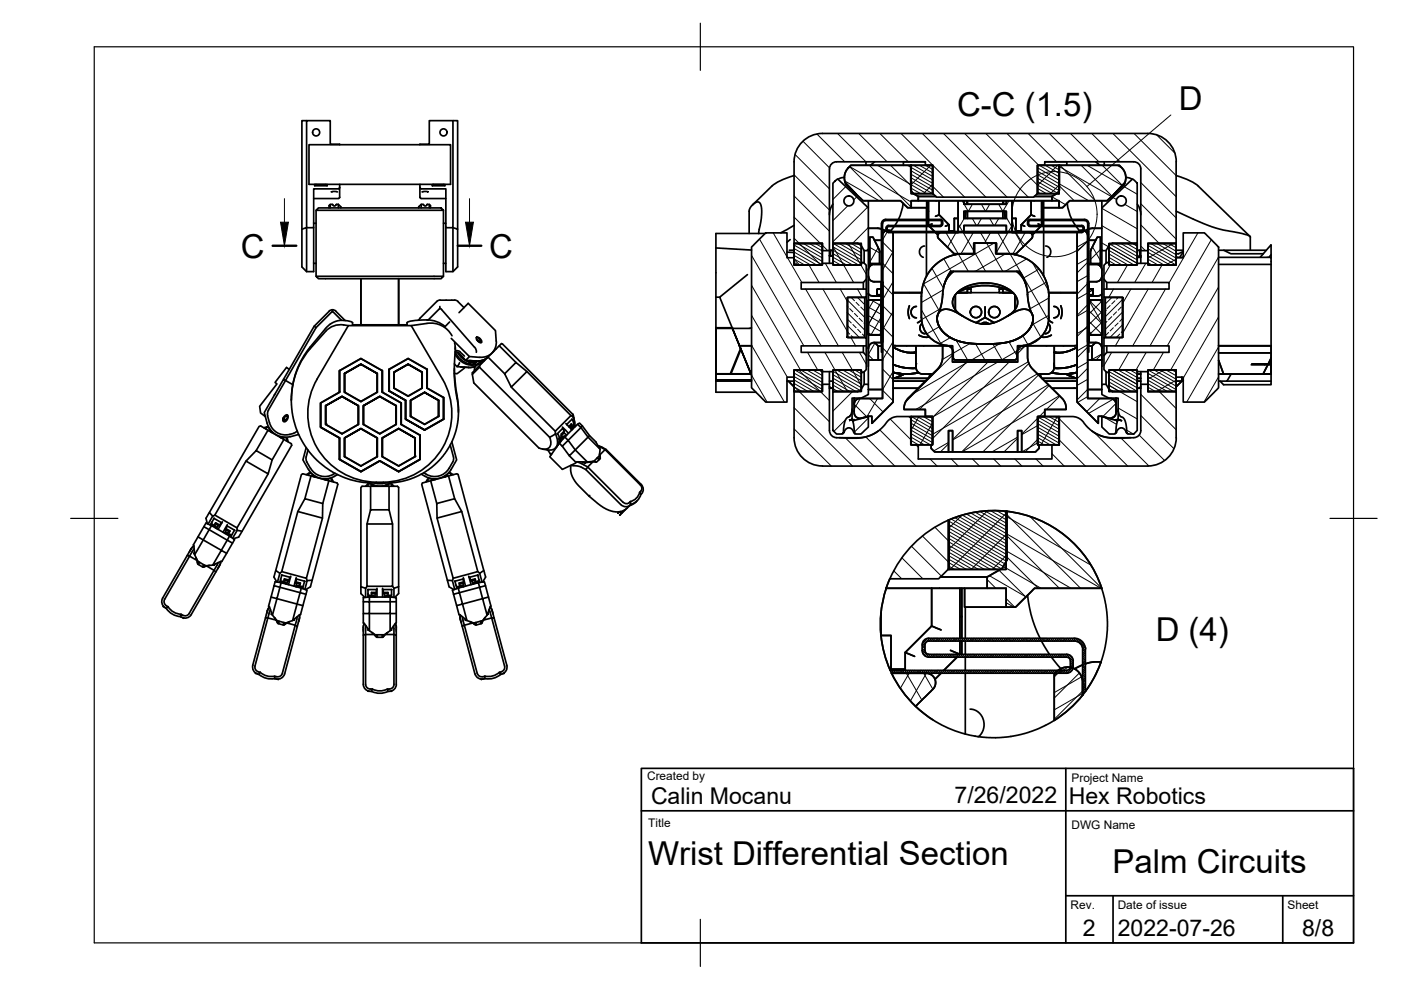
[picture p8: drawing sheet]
<svg xmlns="http://www.w3.org/2000/svg" width="297mm" height="210mm" viewBox="0 0 297 210" stroke-linecap="round" stroke-linejoin="round" font-family="sans-serif">
<defs><g id="words">
<g font-size="7">
<text x="249.9" y="23.2">D</text>
<text x="202.9" y="24.5">C-C (1.5)</text>
<text x="51.1" y="54.6">C</text>
<text x="103.7" y="54.6">C</text>
<text x="245" y="136">D (4)</text>
<text x="137.4" y="183.5">Wrist Differential Section</text>
<text x="235.9" y="185.2">Palm Circuits</text>
</g>
<g font-size="4.9">
<text x="138" y="170.6">Calin Mocanu</text>
<text x="202.4" y="170.3">7/26/2022</text>
<text x="226.6" y="170.4">Hex Robotics</text>
<text x="229.6" y="198.6">2</text>
<text x="237" y="198.4">2022-07-26</text>
<text x="276.1" y="198.6">8/8</text>
</g>
<g font-size="2.5">
<text x="137.2" y="165.4">Created by</text>
<text x="227.2" y="165.8">Project Name</text>
<text x="137.4" y="175.4">Title</text>
<text x="227.2" y="175.8">DWG Name</text>
<text x="227" y="192.7">Rev.</text>
<text x="237" y="192.7">Date of issue</text>
<text x="273" y="192.7">Sheet</text>
</g>
</g></defs>
<!-- layer: Visible -->
<g fill="none" stroke="#000" stroke-width=".36">
<path d="M65 25.6h-1v23M65.5 30.7h30v8.4h-30zM66.7 39.1v.3h2.7v-.3M67 39.1l-.3 .3M67 39.1h2.1l.3 .3M69.1 39.1h.1M72 30.7l-2-.1v-5h-5v22.7h1.5v-8.3h5.3l.2-.3M72 39.7v2.1M72 39.1v.6M89 39.7v2.1M89 30.7l2-.1v-5h5v22.7h-1.5v-8.3h-5.2M89 39.1v.6"/>
<path d="M89 39.7l.3 .3M91.7 39.1v.3M91.9 39.1h.1M94.1 39.1l.2 .3M94.1 39.1h-2.2l-.2 .3M94.3 39.1v.3h-2.6M96 25.6h1v23M168.4 37.2l-2.6 1-1.8 .9-4.5 4.4M174.3 28.3h69.1a6 6 0 0 1 6 6v17.3h-6v1.5h-1.5v-17.3M174.4 28.3a6 6 0 0 0-6 6v17.3h5.9v1.5h1.6v-17.3M175.9 35.8a1.49 1.49 0 0 1 1.5-1.5h18.8v.7h1.6v6.1M177.1 38.3l.5-.4 6.5 6.2v9h-.9l-.3-.6a1.53 1.53 0 0 0-1.1-.9h-5.2v-12.8z"/>
<path d="M179 37.6l-1.3 .4M179.2 38.7l.2 .5 2.1 1.9M180.4 35h12.7v5.3a2.95 2.95 0 0 0 1.6 1.3v1h-1.5v1.4a1.5 1.5 0 0 1-1.5-.7l-.8-.7h-7.9l-3.8-4-.2-.6 .2-1.3 .3-.7zM183.6 34.3v.7M185.4 34.3l-.8 .7M193.1 35h.1M193.2 35h4.5v6.1h-4.5zM196.2 34.3h-4.7v.7M220 35h4.5v6.1h-4.5zM221.5 34.3h4.7v.7M224.5 35h.1M224.6 35h12.7l1 1.1 .4 1-.2 1.6-3.8 3.9h-7.9l-1 .9a1.23 1.23 0 0 1-1.3 .5v-1.4h-1.5v-1l.6-.3a1.35 1.35 0 0 0 1-1z"/>
<path d="M232.3 34.3l.9 .7M234.1 34.3v.7M238.5 38.7l-.2 .5-2.1 1.9M238.7 37.6l1.4 .4M241.9 35.8a1.49 1.49 0 0 0-1.5-1.5h-18.9v.7h-1.6v6.1l-.7 .7h-20.7l-.7-.7M249.4 37.2l2.5 1 1.8 .9 11.3 11M66.5 48.3v9.3h-1.5l-1-1v-8l1-.3v9.3M66.5 47.3h.5M66.5 55.8h.5M67 44.6l.5-.5h26l.5 .5zM67 58.6h27l-.5 .5h-26zM67 44.6v14"/>
<path d="M70 43.3v.8M70.3 40.7h1.2M70.4 43.3h-.4l-.2 .3v.5M70.4 43.3l.2 .1M71.4 43.3h.3M71.4 43.3a.45 .45 0 0 1-.4 .4 .45 .45 0 0 1-.4-.3M71.7 43.3v.8M71.7 43.3l.6 .5v.3M72 41.8l-.2 .3h-5.3M72 41.8h.1M76.5 59.1v9.8M84.5 59.1v9.8"/>
<path d="M89 41.8h.1M89 41.8l.3 .3M89.3 42.1h5.2M89.3 43.3v.8M89.3 43.3l-.5 .5v.3M89.3 43.3h.4M89.5 40.7h1.3M89.7 43.3a.5 .5 0 0 0 .4 .4 .5 .5 0 0 0 .5-.4M90.6 43.3h.4l.3 .3v.5M91 43.3v.8M94 44.6v14M94 47.3h.5"/>
<path d="M94 55.8h.5M94.5 48.3v9.3h1.5l1-1v-8l-1-.3v9.3M151.8 52.6l7.5 .4M158.5 58.2l-5.9 4.8 2.6 6.5M160.8 49.4l.6-3.2 .1-1.6-.3-1.4-.3-.3-.4-.1-.8 .5-.8 1.1-.1 5.1M162.1 49.6l.2-.2h4.6v5.2h1.5v1.6h5.7l.3-.4h2.1l.4 .4h5.4l.6-.6h.1l.7 .6v3l-.7 .7h-13.1v1.4h13.8v1.7h-4v8.6h4v1.7h-13.8v1.4h13.1l.7 .7v3l-.7 .6h-.1l-.6-.6h-5.4l-.4 .4h-2.1l-.3-.4h-5.7v1.6h-1.5v5.3h-4.6l-3-3.1v-29.8zM162.2 49.5h-10.4v20h3.5M166.9 53.5h1.5M167.3 53.1h1.1M167.5 50.8l-.6 .6M168.4 51.6h5.9v4.6h-5.9zM168.4 51.6h.1"/>
<path d="M168.4 47.8l-2.9 1.6M175.9 53.1v2.7M175.9 54.2l.7 .1M175.9 53.1h.7M176.1 53.1l-.1 .8 .2 .4-.3-.1h.2zM176.6 51.6h6v4.6h-6zM176.6 51.6h.1M176.6 43.3l-.5 .8-.2 1.4M181.8 51.6h.1M183 59.9v1.4M183.2 53.1v2.7M183.7 59.2v2.1"/>
<path d="M184.1 53.1v10.5M184.1 42.6v1.5M184.1 48.4h2.1l.7 .1M184.1 58.5a1.2 1.2 0 0 0 1.2 1.2h1.6M184.4 50.3h.7l1.3 2.7 .1 2.9h-2.1zM184.4 55.9v.6M185.3 56.1h1.6M185.3 56a1.2 1.2 0 0 0-1.2 1.2M185.4 50.9h1.5M186.5 55.9h.4M186.9 59.8h.2h-.2v12.8h.2v-12.8v12.8h-.2zM187.1 48.6l.6 .4"/>
<path d="M187.4 49.2l.5-.3 .6-.1 .5 .2 .4 .4v35.9l-4.6 4.5v-1.5h-.7l-1.7 .4-.6-.1-.4-.3-.3-.7v-2l.2-.6 .9-.5h4.9v-34.7zM187.9 48.3v.7l.5 .3h40.9l.5-.3 .1-.7M188.1 48.3v.6l.3 .2h41l.3-.3M189.6 48l-.8 .9M190.4 46.7l-.7 1.1M191.5 43.1l-.4 1.8-.6 1.6M193.1 40.3h.1M194.7 42.6h8.4M194.7 41.6h3.7M196 52.2l-.7 .3-.4 .7 .2 .9 .6 .5M196.4 44v2.5M196.4 46.8v1"/>
<path d="M196.4 48v1.1M196.4 49.3v9.2M196.5 42.6v1.4h-3.3M196.7 42.6v3.9M196.7 46.8v1M196.7 44.8h.1M196.8 46.8v1l.8-.3M196.8 42.6v3.9M197.1 48l1 1.1M197.7 41.1h.1M198.4 49.3l.4 .5M199.1 45.5l-.7 .4"/>
<path d="M199.1 45.5l2.1 2.2-.8 .3M199.1 42.6v2.9M199.6 47v.5M199.6 47l-.3-.2h-11.5a.67 .67 0 0 0-.7 .6M199.6 47.5l-.3 .3h-10.9l-.3 .1-.2 .4M199.9 47l-.1 .7-.5 .3h-10.9l-.3 .3M199.9 47l-.1-.2-.5-.3h-11.5a.9 .9 0 0 0-.9 .9v27.3h.2v-27.3M201.2 49h1.1M201.2 47.7v1.4M202.1 57.5l-1.3 1.5-.7 1.6M202.5 53.8v.2M203.1 42.6h1.3v.7h9v-.7h1.2v6.7h3.8l.5 .5-.1 .6-3.4 3.4h-4.1v-2.2h-4.8v2.2h-4.2l-3.3-3.3-.2-.6 .1-.3 .5-.3h3.7z"/>
<path d="M203.1 46.3h-.8v2.8M204.4 42.6h9M204.4 44.8h9v1.5h-9zM204.4 47.8h9v1.5h-9zM204.8 44.8l-.2 1.5M205 42.6l-.1 .7M205.1 42.6v.7M205.1 44.8v1.5M212.6 42.6v.7M212.6 44.8v1.5M212.7 42.6l.1 .7M213 44.8l.1 1.5"/>
<path d="M214.6 42.6h8.4M214.6 46.3h.8v2.8M215.2 53.8v.2M215.4 49h1.1M215.6 57.5l1.4 1.6 .6 1.5M216.5 47.7v1.4M217.9 47v.7l.5 .3h10.9l.4 .3M217.9 47v-.2l.5-.3h11.5a.9 .9 0 0 1 .9 .9v27.3h-.2v-27.3a.67 .67 0 0 0-.7-.6l-11.5-.1-.3 .3M218.1 47v.6l.3 .2h11l.4 .2 .1 .3M218.6 42.6v2.9M219.3 41.6h3.7M219.4 45.9l-.8-.4-2.1 2.2 .8 .3"/>
<path d="M219.4 49.3l-.5 .5M219.9 41.1h.1M220.6 48l-1 1.1M220.9 46.8v1l-.8-.3M220.9 44.8h.1M220.9 42.6v3.9M221 42.6v3.9M221 46.8v1M221.2 42.6v1.4h3.3M221.3 44v2.5M221.3 46.8v1M221.3 48v1.1"/>
<path d="M221.3 49.3v9.2M221.7 52.2l.7 .3 .4 .7-.2 .9-.6 .5M224.5 40.3h.1M226.3 43.1l.3 1.8 .7 1.6M227.4 46.7l.6 1.1M228.2 48l.7 .9M228.6 49.1l.6-.3 .6 .1 .6 .4 .2 .6v34.6h5l.7 .4 .3 .7v2l-.3 .7-.4 .3-.6 .1-1.7-.4h-.7v1.5l-4.5-4.5v-35.9zM229.6 48.3v.5M230.6 59.8h.2h-.2v12.8h.2v-12.8v12.8h-.2zM230.6 48.6l-.6 .4M230.8 56.1h1.6M230.8 55.9h.4"/>
<path d="M230.8 50.9h1.5M232.4 56a1.2 1.2 0 0 1 1.2 1.2M232.6 50.3h.7v5.6h-2.1l.1-2.9zM233.3 55.9v.6M233.6 44.1l6.5-6.2 1 .9v12.8h-5.2a2.95 2.95 0 0 0-1.4 1.5h-.9zM233.6 53.1v4.1M233.6 42.6v1.5M233.6 57.2v6.4M233.6 48.4h-2.1l-.7 .1M233.6 58.5a1.2 1.2 0 0 1-1.2 1.2h-1.6M234.1 56.2l.6-.6h.1l.6 .6h5.4l.4-.4h2.1l.4 .4h5.7v-1.6h1.5v-5.2h4.5l3 3v29.8l-3 3.1h-4.5v-5.3h-1.5v-1.6h-5.7l-.4 .4h-2.1l-.4-.4h-5.4l-.6 .6h-.1l-.6-.6v-3l.6-.7h13.2v-1.4h-13.8v-1.7h3.9v-8.6h-3.9v-1.7h13.8v-1.4h-13.2l-.6-.7zM234.1 59.2v2.1"/>
<path d="M234.5 53.1v2.7M234.7 59.9v1.4M235.1 51.6h6v4.6h-6zM235.9 51.6h.1M241.1 54.6h.8M241.1 51.6h.1M241.1 53.1h.8M241.1 43.3l.6 1.3 .2 .9M241.6 53.1v1.1h.3M241.6 54.2l-.3 .4M241.9 53.1v2.7M241.9 54.5l-.2 .1"/>
<path d="M243.4 51.6h6v4.6h-6zM249.4 44.8l3.6 1.7a29.1 29.1 0 0 0 8.6 2.7l2.6 .6 .9 .4v2.9M249.4 53.8h.1M249.4 53.8h.5M249.4 51.6h.1M249.4 53.1h1.5M250.9 54.6h-1.5M250.9 53.3l-1.1 .5M250.9 53.5l-.7 1M258.4 54.6h11.1v18.7M258.4 53.1h6.7M258.4 56.1h11.1"/>
<path d="M259.5 53.1l1.5 .7h6.8M265.1 53.1h3.4M267.2 54.6l2.3-2.7v2.7M269.5 54l-.5 .6M61.3 78.3l-.6-.4-2.4 3.2 .4 .3-3.6 4.7 .1 1.5 1.1 .7M63.4 77.5l-.7 1.9-.6 2.1-.3 2.6 .1 2.7 .3 1.8 .6 2.3 .8 1.9 1.6 2.5 1.5 1.8 2.3 2 1.5 1 2.1 1 1.7 .6 2.7 .6 4.3 .1M65.8 73.5a17.6 17.6 0 0 0-4 11.2M66.6 69.2l.4 .3M69 70.3l-4 4.5-1.6 2.7M70 68.7l1.2-.6 1-.2 2.2 .3 .3 .2v.5h11.6v-.5a5.4 5.4 0 0 1 3.2-.6 6.3 6.3 0 0 1 4.9 1.4M70 68.7l-1 .9-3.2 3.9M70.5 65.7v.3"/>
<path d="M70.5 65.7l-.7 .3-3.2 3.2-6.5 11.2M70.5 65.7l.7 .3 2 2M72 78.6l4.5-2.6 4.6 2.6v4.5l4 2.3v4.6l4 2.3v5.1l-4.6 2.6-4-2.3-4 2.3-4.5-2.6v-4.5l-4-2.3v-5.2l4-2.3zM72 78.6v4.6v-4.6M72.4 67.9l-1.9-1.9-3.5 3.5-10.1 17.5M73.1 79.2l3.4-2-3.4 2v3.9l3.4 2 3.5-2v-3.9M73.1 79.2l-.1 4 3.5 2M73.9 69h13.3l6.6 11.4a14.7 14.7 0 0 1-14 21.8 14.6 14.6 0 0 1-12.6-21.8zM73.9 69a4.6 4.6 0 0 0-4.9 1.3M76.5 77.2l3.5 2zM76.5 76l4.5 2.6M76.5 76l-4.5 2.6"/>
<path d="M80 79.2v4l-3.5 1.9M81 78.6v4.6l.1-4.6M82.5 78.3v4.6v-4.6M83.6 78.9l2.9-1.7-2.9 1.7v3.4l2.9 1.7 3-1.7v-3.4M83.6 78.9l-.1 3.4v-3.4l3-1.7 3 1.7v3.4v-3.4M86.5 77.2l3 1.7zM86.5 76l4 2.3M86.5 76l-4 2.3M88.8 67.8l-.1 .1M90.5 68.6l-3.3 .4M90.5 68.6a5.1 5.1 0 0 1 5.3 2.6M90.6 78.3l-.1 4 .1-4"/>
<path d="M93.2 65.5l-2.4 2.3M93.3 65l-.1 .5M93.3 65.4l.3 .2 7.2 8.3 .2 .8M93.3 63.6h3.1M93.3 63.6a1.75 1.75 0 0 0-1.4 1l-3.1 3.3M95.3 68.3l-1 1M95.7 71.7l3.8 3.9-.8 .8M96.3 77.2l.6 .5M96.3 78.1l.2 2.9 .4 2.9M96.4 72.7a14.6 14.6 0 0 1-.1 4.6l.1 3.3 .8 5.7v2l-.6 3.3-.7 1.8-.7 1.4-1.3 1.9-1.4 1.5-1.7 1.4-1.3 .8-1.8 .9-2.1 .7-1.6 .3-2.7 .1M96.4 63.6l.7 .3M96.5 75.1a4 4 0 0 0 4.6 2.2"/>
<path d="M96.5 74.4h.6l.4 .2M96.5 73.5v.6M97 74.7a3.1 3.1 0 0 0 2.6 2l.1 .1M97.1 77.6l-.2 .1 2.4 .2M97.1 63.9l1.3 1.3M97.2 74.9l1.5 1.5 2.2 .2-1.4-.2M97.2 74.9l.9 .9M97.2 74.9l-.7-.3a4.5 4.5 0 0 0 3.2 2.6M97.3 66.3l2-2 5.8 5.8a5.5 5.5 0 0 1-.4 4.2 3.1 3.1 0 0 1-2.9 1.4l-2.3-.1M97.4 76.9l-.3 .7M97.5 75.1l.9 .9M97.5 74.6l1 .9"/>
<path d="M97.7 77.8l1.6 .1M98.5 77.9v.1l-1.6 1.2h-.6M99 76.4l1 .4h1l-.5 .5M99.5 76.7h-.1M99.5 76.8l.2 .1M99.7 77.2h.9M99.7 76.9h.7M99.7 76.9v.3M99.7 76.5l1.3 .1 .8-.1M100.1 79.4l.4 1.8 13.8 13.8a1.62 1.62 0 0 0 2.5-.8l-.3-1.5M100.3 76.8l.1 .1M100.4 77l.1-.2-.1 .2 .1 .3"/>
<path d="M100.8 77.7l-1.5 .2M101 71.6h.3l.4 .3M101 71.5h.3l.6 .4 .2 .4-.1 .3-.2 .1-.5-.3-.3-.5zM101.1 72h.1M101.2 77.3h-.2M101.3 71.6l.4 .4 .2 .5-.4-.1M101.4 77.1l-.5 .4M101.4 77.2a1.15 1.15 0 0 0-.8 1.4M101.7 77.9l-1.6 1.5 .1-.4 6.1-6.2 .3 .2 14.8 14.8M101.7 71.8l.2 .6h-.4l-.5-.5M101.7 77.4v.5l14.8 14.8M102.1 76.4l.1 .3-.3-.2"/>
<path d="M102.1 77l-.7 .3M102.2 76.4l.2 .2M102.6 76.3l.1 .1M102.6 76.6l-1.2 .5M102.7 76.4h.1M103.5 75.7l3.5 3.5M103.5 75.7l-1.1 .7-1.4 .2M104.5 74.6h.1M104.7 74.4l-.1 .1M105.2 74l-.3 .1M105.9 73.3l3.5 3.5M109.4 76.8l2.3 2-3.3 3.3-1.4-2.9z"/>
<path d="M111.7 78.8l9.4 9.3-3.4 3.3-9.3-9.3M151.8 79.3v1.5h7.5M151.8 63h.8M155.3 69.5h-3.5v9.8M155.3 69.5h-3.5v9.8h7.4l-4-9.8 4 9.8h-7.4M156.8 73.3l.2 .6-2.2 5.4h-3M156.8 73.3l.3 .8-2.1 5.2h-3.2M156.8 73.3h2.5M158.9 69.6h-7.1v9.7M159.2 69.6h-.3M159.3 79.6l-.1-.3h-7.4v3.9h8.5M159.3 69.5l-.1 .1"/>
<path d="M168.4 78.5h5.9v4.5h-5.9zM175.9 78.8v2.7M176.6 78.5h6v4.5h-6zM179.6 63.1h3.7v8.4h-3.7zM183 73.3v1.4M183.2 78.8v2.7M183.7 63v8.6M183.7 73.3v2.1M184.1 63.6h2.8h-2.8v7.4h2.8v-7.4v7.4h-2.8zM184.1 76.3v5.2M184.1 71v5.3h2.1v-2.9l-.9-.8a1.2 1.2 0 0 0-1.2 1.2M184.1 62.3a1.12 1.12 0 0 0 1.2 .5h1.6"/>
<path d="M185.5 72.6h1.4M186 61.3h.9h-.9v1.2h.9v-1.2v1.2h-.9zM186.2 76.3h.9M186.2 73.4h.7M189.4 62.1h6zM189.4 79l2.8 .3M189.4 73.6l1.3 .7 1.3 .4h2.2M189.4 73.2l10.5 .1M189.4 78.9a11.2 11.2 0 0 0 5.4 .1M189.4 77.3l2.7 .7 2.1 .1M191.8 79.3l-2.2 .9M192.8 64.8l-.2 1.1 .2 1.6"/>
<path d="M194.2 73.3v4.4M194.2 74.7l-1 .1M194.3 65l-.5 .1-.4 .3-.3 .8 .3 .7 .4 .4 .5 .1M194.3 77.1v1.2l.5 .8 .7 .2h2.2M194.8 71l1 .5h1.2M195.3 62.8v4.5M195.4 67.3a6 6 0 0 0 5.4 6M195.4 62.8a9 9 0 0 1 9-9h2.2v-2.2h4.5v2.2a11.4 11.4 0 0 1 6.8 1.2 8.9 8.9 0 0 1 4.5 7.8v4.5a6 6 0 0 1-5.4 6M195.4 67.9l-.9 .5M195.5 68.6l-.4 .5v.8l.5 .7 .6 .2M197.2 79.3l-.2 .7M199.2 66.1l.9-.5h1.2l1.5 .7 3.9 2 1.5 .4h1.1l1.3-.2 1.2-.5 4-2.2 1.5-.3 .8 .3 .5 .4 .4 .8v.7l-.2 1.1-1 1.6-1.2 1-1.7 .8-1.5 .4-2 .3h-5.1l-1.9-.3-1.6-.4-1.4-.7-1.4-1.1-.9-1.2-.4-1.2 .1-1.1z"/>
<path d="M199.9 73.3h2.1v3.5h13.8v-3.5h2.1v3l.6 1.4 6.8 6.8 .5 .8 .2 1v.5h-4.5v1.5h-1.5v5.9l.3 .3v.6l-.7 .6-3 .1v-4.5h-.8v4.5h-13.8v-4.5h-.9v4.5h-2.9l-.8-.7v-.6l.3-.3v-5.9h-1.5v-1.5h-4.5v-.5l.2-.9 .5-.8 6.5-6.4 .5-.8 .5-1.5zM199.9 62.4l-.3 2.3-.9 2.6 .2 1.4 .8 1.4 1.4 1.3 1.9 .9 2 .4 2.8 .2 3.9-.1 2.2-.3 2.3-.9 1.7-1.4 .9-1.4 .2-1.4-.9-2.8-.3-2.2M200.8 73.3a1.49 1.49 0 0 1 1.3 1.5v1.1l.3 .4h12.9l.3-.4a2.14 2.14 0 0 1 .9-2.5l.5-.1M202.5 62.5v3.2M202.8 62.2a11.9 11.9 0 0 1 12.1 0M204.1 67l-1-.7-.9-1.2-.2-1.1 .3-1.1 1.1-1.2 1.3-.8 2.1-.7 1.8-.2 2.3 .2 1.4 .4 1.6 .7 1.2 1.2 .6 .9v1.2l-.8 1.4-1.3 1M205.1 61.1v1h-2.1h2.9M205.1 61.3h.8M205.9 60.9v1.2h6v-1.2M206.9 68.4l1.2-.7a.87 .87 0 0 1 1.4 0l1.3 .7M208.5 68.4v.3M208.9 65.1v2.2"/>
<path d="M209.2 68.4v.3M209.7 68.7a1.2 1.2 0 0 0-1.6 0M211.9 62.1h2.8M211.9 61.3h.7M212.6 61.1v1M215.2 62.5v3.2M217.9 62.4l-.2-1.5-.5-1.4-1-2-14.7 .1-1 1.9-.4 1.4-.2 1.5M220.5 79.3l.2 .7M222.2 68.6l.4 .5 .1 .8-.5 .6-.6 .3M222.3 62.1h6.1zM222.3 67.9l.9 .5M222.9 71l-1 .5h-1.2"/>
<path d="M223.4 77.1l.1 1.1-.2 .4-.5 .5-.6 .2h-2.2M223.4 65l.8 .3 .4 .7-.3 1-.5 .3-.4 .1M223.5 73.3v4.4M223.5 74.7l1.1 .1M224.9 64.8l.3 1.2-.3 1.5M226 79.3l2.1 .9M228.4 79l-2.8 .3M228.4 77.3l-2.8 .7-2.1 .1M228.4 78.9a11.2 11.2 0 0 1-5.4 .1M228.4 73.2l-10.5 .1M228.4 73.6l-1.3 .7-1.4 .4h-2.2M230.6 76.3h.9"/>
<path d="M230.8 63.6h2.8h-2.8v7.4h2.8v-7.4v7.4h-2.8zM230.8 61.3h.9h-.9v1.2h.9v-1.2v1.2h-.9zM230.8 72.6h1.5M230.8 73.4h.7M233.6 73.8a1.21 1.21 0 0 0-1.3-1.2l-.8 .8v2.9h2.1M233.6 76.3v5.2M233.6 62.3a1.12 1.12 0 0 1-1.2 .5h-1.6M233.6 71v5.3M234.1 63v8.6M234.1 73.3v2.1M234.4 63.1h3.7v8.4h-3.7zM234.5 78.8v2.7"/>
<path d="M234.7 73.3v1.4M235.1 78.5h6v4.5h-6zM241.1 79.3h.8M241.9 78.8v2.7M243.4 78.5h6v4.5h-6zM250.6 80v.8M258.4 76.4l1 2.9h10.1h-1.7l1-1.9M258.4 79.3h1M258.4 74.8h11.1M261 79.3l-.9 1.5h-1.7M265.3 77.4h4.2M265.4 77.1h2.7"/>
<path d="M268.9 77.1l.6-1.2v4.9M269.5 73.3h-11.1h11.1v3.8M269.5 73.3v3.8M269.5 77.1h-1.4v.3M52.2 97.8l-6.6 11.4 4.6 2.7 6.7-11.4M54.3 95.5l3.4 2-.8 3-4.7-2.7zM55.9 90.7l.7-.2 .5 .3M56.6 90.5l-.3 .4M56.7 88.2a4.7 4.7 0 0 0 2.1 3.5 3.9 3.9 0 0 0 3.4 .2M56.8 91.2l-2.5 4.3M56.9 87l-.2 .6 .1 .5M57.2 91l-.2 .3"/>
<path d="M57.3 91.1l.1 .5 .1-.1M57.7 91.6h.1M58.3 83.6l-.1 .2M59.4 92.6h.1M59.6 92.7v.1l.4-.1M60.2 93.2l-2.5 4.3M60.2 92.7l-.2 .4M60.2 88.3l.6-.4 .3 .3-.2 .7-.5 .5h-.3l-.1-.3zM60.3 88.6l-.1 .6 .6-.3M60.3 88.6l.3-.4 .3-.1v.3l-.1 .5M60.3 88.6v.5l.4-.2M60.3 88.5v.1"/>
<path d="M60.4 92.7l.5 .3M60.8 88.8l-.1 .1M60.9 93l-.2 .4M60.9 93l.2 .7M61.8 84.7v.2M62.1 81.5l-2-1.1-4.1 7.1a5.9 5.9 0 0 0 2.5 4.7 4 4 0 0 0 3.1 .4M63 91.3l-.8 .6M63.3 92.1l-1.7 .5M64.9 94.9l-.7 2.6a5.9 5.9 0 0 0 3.6 3.9 4 4 0 0 0 3.1-.4M64.9 96.9v.8l.9 1.6M65.3 95.4l-.4 1.5M65.9 99.3a3.5 3.5 0 0 0 4.7 1.3"/>
<path d="M68 90.6l4 2.3M68 85.4v5.2v-5.2M68 90.6l4 2.3v4.5v-4.6M69 90v-4l3.5-2 3.5 2v4M69.1 86l3.4-2-3.4 2v4l3.4 1.9 3.5-1.9v-4M69.1 86l-.1 4 3.5 2M72 97.4l4.5 2.6M72 83.2l-4 2.2M72 97.4l4.5 2.6 4-2.3 4 2.3M72.5 84l3.5 2zM73 83.2v-4l3.5-2 3.5 2v4M73.1 92.8l-.1 4 3.5 2 3.5-2"/>
<path d="M76 86v4l-3.5 1.9M76.5 90.9l3.5 2v3.9l-3.5 2-3.4-2v-3.9l3.4-2-3.4 2M76.5 90.9l3.5 2M77.1 86l3.4-2-3.4 2v4l3.4 1.9 3.5-1.9v-4l-3.5-2 3.5 2M77.1 86l-.1 4 3.5 2M80 92.8v4v-3.9M80 92.9l-3.5-2-3.5 2v3.9M80.5 97.7l-4 2.3M80.5 97.7l4 2.3M81 83.2l4 2.2M81.1 92.8l-.1 4 3.5 2 3.5-2M82.5 82.9l3.5 2-3.5-2v-4.6l4-2.3 4.1 2.3v4l3.5 2v4.6l-4.1 2.3"/>
<path d="M82.5 82.9l3.5 2v4v-4M83.5 82.3l3 1.7M84 86v4v-4l-3.5-2-3.5 2v4M84 90l-3.5 1.9M84.5 90.9l3.5 2zM84.5 90.9l-3.4 2v3.9l3.4 2 3.5-2v-3.9M84.5 90.9l-3.5 2v3.9M84.5 90.9l-3.4 2M84.5 90.9l3.5 2M85 85.4v4.6M85.1 85.4l-.1 4.6 4 2.3M86 84.9v4l4 2.3-4-2.3"/>
<path d="M87.1 84.9v3.3M87.1 88.2l-.1 .1 3 1.7M88 92.8v4v-3.9M89 97.4l.1-5.2v5.1l-4.6 2.7M89.1 97.4l-4.6 2.6M89.5 82.3l-3 1.7M90 83.2l3 1.7zM90 83.2l-2.9 1.6v3.5l2.9 1.7 3-1.7v-3.4M90 83.2l3 1.7v3.4v-.1M90 83.2l-3 1.7v3.4M90 83.2l-2.9 1.7M90.5 82.3l3.5 2v4.6"/>
<path d="M93 88.2h.1M93 84.9v3.3M93 88.3l-3 1.7M94.1 84.3l-.1 4.6-4 2.2-4-2.2M94.1 88.9l-4.1 2.3M95.2 99.3a3.5 3.5 0 0 1-4.8 1.3M95.5 94.4l.6 2.5M95.8 93.7l1 3.8a5.9 5.9 0 0 1-3.6 3.9 4 4 0 0 1-3-.4M96.1 96.9v.8l-.9 1.6M96.9 83.9l.3 3.5M116.1 95.4l.6 .8M116.7 96.2l.2 .2"/>
<path d="M116.7 96.2h.3M117.7 91.4l.1 .6M117.8 92l-1.3 .7M117.8 92a2.74 2.74 0 0 1-.1 3.1 2.91 2.91 0 0 1-2.7 .1M118.1 94.7l-.3 .3M118.2 94.6l-.1 .1M118.2 92h.1M118.2 92l.3 .4v.7M118.4 94.2h.1M118.5 93.1v.7l-.2 .6M118.6 93.8v.2M118.6 94l.6 .6"/>
<path d="M118.8 93.3l.1-.2v.5M118.8 93.1h.1M118.8 93.3l-.1 .5M119 92v.4M119.2 90.5l.7 .7M119.3 92.7l-.3-.3-.5 1.5M119.3 90.9l.3 .5-.1 .4M119.3 90.8l-1.1 1.2M119.3 92.9l-.4 .2M119.5 93l-.2-.1 .6-.4-.5 .1-.6 .5M119.5 91.8l.7 .4M119.5 91.9l-.5 .4"/>
<path d="M119.6 91.4l-.6 .6M119.7 92.7l2.7-2.7 .5-.3 2.1 2.7 1.4 1.4 .8 1.4-.1 1.4-1.2 1.2-1.4 .2-2.2-.1-.3 .3-2.8 1.3-2.6-2.6 2-2.9zM119.7 92.7l.8 .7 2.7-2.8 1.5 2.1-2.7 2.7M119.9 91.2l.6 .7M120 89.8l.6 .7M120.1 90l1.1-1.1 .4 .7-.2 .9M120.2 90l.1 .2M120.5 93.4l1.5 2-1.3 1.2-1.5-2zM120.7 90.5l.6 .7M120.7 96.6l1.4 1.5M121 90.3l-.2 .3M121.1 98.6v1.7l.9 1.9 2.9 3 2.9 2.3 2.2 1h1.1l.7-.1 1-.5 1-1-.2-.6"/>
<path d="M121.1 89.9l-.5 .5M121.1 89.9l-.1 .9M121.1 89.9l-.1 .4M121.3 88.9h.1M121.3 98.7l1.6 .2 1.3 .7 .4-.6M121.4 87.8v.5l-.3-.2M121.5 87.8l.3 1.8M121.5 88.3l.3 .9 .1 1.1M121.6 90v.4M121.6 89.4v.2M121.8 90.2v.2M121.9 90.5l-.1-.1-.3 .4-.1 .2"/>
<path d="M122 95.4l2.5 2.6M122 90.4l-.2-.2-.8 .7M122.4 97.9l2.2 1.1M122.4 90l.8 .6 .3-.3M123.4 97.9l.4 .2M123.8 98.1l.3 .1 .1-.1 1.5-.2-1.1 1.1M124.2 99.6l7.4 7.4a1.43 1.43 0 0 0 2 .1M124.6 99l7.5 7.5a.97 .97 0 0 0 1.5-.2M124.7 97.9l.1 .1M124.9 97.9l.1 .1M125 92.4l-.3 .3 2.5 2.5M126 97.7l.3 .3"/>
<path d="M126.6 97.1l.4 .4M126.7 97l.4 .4M126.8 94.5l1 .4M126.9 94.6l.6 .3M127.1 96.4l.2 .8M127.1 96.2v.3M127.4 94.9l.9 .4M127.8 94.9l.7 .4M128.3 95.3l7.5 7.5a.96 .96 0 0 1-.2 1.6l.3 .4M128.3 95.3h.2l7.4 7.4a1.43 1.43 0 0 1 .1 1.9M128.3 95.3l-1.1 1.1 .1 .8-.8 .8-.8-.2M151.8 80.6h7.5"/>
<path d="M166.9 80.8h1.5M167.2 80.8l1.2 1.2M168.4 83v.1M175.9 91.3v-9.8h-1.6v1.6h-5.9v9.7a6 6 0 0 0 6 6M175.9 82.3h.3M175.9 80.8h.7M175.9 82l.3 .3M175.9 91.3a1.81 1.81 0 0 0 2.3 1.5l3.5 .1 2.4-.4 1.1-.5 1.2-.7 2.1-2.3 .6-.4 1-.3h3v6h1.6v3h28.3v-3h1.6v-6h3l1 .3 .7 .4 1.1 1.4 1.3 1.1 2.3 1.1 2 .3 3.5-.1a2.12 2.12 0 0 0 2.3-1l.1-.5M176.2 82.3h.4M176.6 83.1h5.2a2.93 2.93 0 0 0 1.4-1.6h.9v2.1l-1.5 .8h-1.9v2.5l-.2 .8-.3 .6-.6 .2-.3 .5-.4 1.2-.1 1.6-.2 .2h-1.2l-.8-.7zM176.6 83v.1M178.7 91.9l.6-.9 .6-.3 .6 .2 .7 1"/>
<path d="M180.7 86.7v2.1l-.8 .4 1.3-.2-.4 .2M181.1 84.4v1.3M181.1 87.1l-.4 .1M181.8 83v.1M184.1 88.3v2.2l-1.6 1.5-1.2-.1-.5-2.7 3.3-.9M184.1 82.6h3M186.2 91.3l-1.4 .9-1.6 .5-5.2 .1M189.4 82.3h5.3M189.4 80.8h6.8M189.4 80.2h7.4M193.1 88.3h.1M193.2 88.3h4.5v6h-4.5z"/>
<path d="M201.1 95.8h.9M215.8 95.8h.8M220 88.3h4.5v6h-4.5zM220.9 80.2h7.5M221.5 80.8h6.9M223 82.3h5.4M224.5 88.3h.1M230.6 82.6h3M231.5 91.3l1.6 1 1.5 .4 5.1 .1M233.6 81.5h.9l.3 .6a1.35 1.35 0 0 0 1.1 1h5.2v8.2l-.7 .7h-1.1l-.4-.2-.1-1.4-.3-1.3-.3-.5-.8-.5-.3-.7v-3h-2l-1.5-.8zM233.6 88.3h.1M235.9 83v.1"/>
<path d="M236.5 91.9l.5-.8 .6-.4 .7 .2 .7 1M236.6 84.4v1.3M236.6 87.1l.5 .1M237.1 86.7v2.1l.7 .4-1.3-.2 .4 .2-.4 2.7-1.3 .1-1.6-1.5v-2.2l3.3 .9M241.1 82.3h.5M241.1 80.8h.8M241.1 83v.1M241.1 80.2h.8M241.6 82.3h.3M241.9 91.3v-9.8h1.5v1.6h6v9.7a6 6 0 0 1-6 6h-69.1M241.9 82l-.3 .3M249.4 80.8h1.2"/>
<path d="M249.4 83v.1M250.6 80.8h.3M250.6 80.8l-1.2 1.2M250.6 80.4l.3 .2M258.7 80.8l.7 .8h10.1v-.8h-9.4M39.7 117.8l-5.2 9M40.2 117.9l-5.3 9.2a1.01 1.01 0 0 0 .4 1.3M40.2 117.9l1.6 .9-.2-.6M40.2 116.9l-.5 .9 .5 .1M40.5 116.4l-.3 .5M40.9 115.9l-.4 .5M41.1 115.8l-.9 1.1"/>
<path d="M41.2 116.3l-1 1.6M41.2 117.1l-.1 .3 .2 .1M41.7 118.4h-.1M41.8 118.8l.1 .8 1.2 .7 .7-.3 1.6 .9M41.9 118.9l-.1 .2M42 119l-.2 .2M42.1 119.1l-.2 .4M42.3 119.2l-.2 .5M43.1 114.5l-1.8 3.1M43.2 119.7l-.3 .5M43.2 111.7l.5-.8 1.2 .5 4.8 3-2.7 4.7-1.9 .7-1.5 .2-1.7-1-.6-1.4-.2-2h-.1l1-1.8M43.2 111.7l1.1 .6-1.2 2.2-1.1-.7z"/>
<path d="M43.4 119.9l-.2 .3M43.5 119.9l-.2 .3M44.2 119.9h.1M44.4 108.6l10.5-18.2 .4-.1 6.5 3.8v.3l-11.2 19.5-1.1 .3M44.5 119.9l-.7 .1M44.5 111.3l.3-.2 .2 .1 .8 .4 .1 .4 .4-.6M44.8 111.1l.3 .3M44.9 111.4l-.6 .9 3.9 2.2-1.3 2.2-3.8-2.2M45.1 111.4l.6 .6M45.1 109.4l-1 1.7M45.1 109.4l-.7-.8-.7 1.3 .3 1.1M45.1 111.4l-.1 .1"/>
<path d="M45.3 109.9h.1M45.4 109.9l-.8 1.3M45.4 109.9l1.6 1M45.4 109.9h-.1M45.6 109.2l-.5 .2M45.6 119.6l-.2 .3-.2-.1M45.6 111l.9 .5 .1-.2-.9-.5-.3 .6M46.2 119.3l-.8 1.6M46.6 119.9l-.3 .4M46.8 119.3l-.2 .6M46.8 119.1l-.5 1.2M46.9 110.8l-.3 .5"/>
<path d="M47.2 110.6l-1 1.6M47.8 113.1h.3l.5 .3-.1 .2M48 112.4l-.4 .6 .4-.1 .9 .5 .1 .5M48 117.3l-1.1-.6-1.8 3.1M48.1 111.5l1.6 .9M48.2 111.5l-.3 .6M48.2 111.2l-.9 1.7M48.6 113.4l.4 .1M48.6 112.8l-.8-.5 .1-.2 .9 .5-.3 .5M48.7 113.7l-.5 .8 1.1 .7M49.7 112.4l-.7 1.3M49.7 112.4v.1"/>
<path d="M49.7 112.5h.1M50.3 111.9v.5M50.3 112.4l-1 1.7M50.3 112.4l1 .2M63.1 108.5l-3.4 12.7 5.3 1.4 3.4-12.8M64.6 105.7l3.8 1.1v3l-5.3-1.3zM65.6 100.3l-.2 .5M65.9 100.9l-1.3 4.8M66.1 100.4l-.5-.1-.7 .3M66.3 100.6l-.2 .4M66.4 100.7l.2 .4 .1-.1M66.9 101.1h.1"/>
<path d="M66.9 101v.1M68.8 101.6h.1M69.4 101.5l-.4 .2 .1-.1M69.6 101.5l-.1 .4M69.7 101.9l-1.3 4.9M69.8 101.4l.6 .2M70.4 101.6l-.1 .5M70.4 101.6l.3 .6M71 100.3l-.4 .3M71.6 100.6l-.7 .4M77.8 111.1v13.2h5.4v-13.2M78 102.6v.5"/>
<path d="M78.2 102.4a4 4 0 0 0 4.6 0M78.6 108.1h3.9l.7 3h-5.4zM78.6 103.1v5M78.6 102.6h-.6l-.5 .5M78.8 102.7v.4M79 102.8l.3 .3v-.1M79.5 102.4l1.2 .2 .9-.2M79.5 103h.1M79.5 103v.1M81.5 103.1h.1M81.5 103h.1M82.1 102.8l-.3 .3v-.1"/>
<path d="M82.3 102.7v.4M82.5 102.6h.5M82.5 103.1v5M83 102.6v.5M83 102.6l.5 .5M89.3 100.5l.9 .5M89.8 100.2l.6 .4M90.7 101.6l.1 .5M91.2 101.4l-.5 .2-.4 .6M91.3 101.9l1.3 4.9M91.4 101.5l.1 .4M91.6 101.5l.4 .2v-.1"/>
<path d="M92.2 101.6h.1M92.2 101.6l.1 .1M92.2 101.6v.1M92.6 106.8l3.8-1.1 1.5 2.8-5.2 1.3zM94.1 101v.1M94.1 101.1h.1M94.6 100.7l-.2 .4v-.1M94.8 100.6l.1 .4M95.1 100.9l1.3 4.8M95.5 100.3l.1 .5M95.5 100.3l.6 .3M95.5 100.3l-.5 .1"/>
<path d="M97.9 108.5l3.4 12.7-5.2 1.4-3.4-12.8M125 105l-.1 .2M131.3 108.5l-.3 .3 .2-.3M131.5 108.5l.2 .2M131.7 108.7l.1 .1M131.8 108.7h.1M132.7 107.9l-1.3 1.3 1-1.1M135.1 106.2l-.9 .7-.7 .3M135.6 104.4a2.62 2.62 0 0 1-1.9 1.9M135.9 104.8a2.97 2.97 0 0 1-2.1 2.1M136 104.7l-.1 .1M201 110.3l.2-.1v10.5h-.2z"/>
<path d="M201 110.3a24.1 24.1 0 0 0-12.3 12.4M213.3 118.7h.2M213.3 108.4a24.1 24.1 0 0 0-12.1 1.8M213.5 108.4h-.2v12.3h-12.1M213.5 108.4v10.3a4.4 4.4 0 0 1-2.8 2.9l-1.4 .7v2.4h4v4h2l4.1-4h14.2M213.5 108.4v10.3a4.4 4.4 0 0 1-2.8 2.9l-.5 .2a2.71 2.71 0 0 1-2.3 .5h-8.5h9.9v2.4M213.5 108.4a24.1 24.1 0 0 1 20.1 16.3M34.5 126.8a1.56 1.56 0 0 0 .8 2.2M34.6 128.5l.3 .2M35.3 128.4l.3 .2M35.3 129a3.9 3.9 0 0 0 3 1.7M35.6 128.6l-.3 .4"/>
<path d="M35.6 128.6a3.4 3.4 0 0 0 2.8 1.6M38.7 130.9l.2 .2M39 131l-.1 .1M45.4 120.9l-5.3 9.2a1.09 1.09 0 0 1-1.7 .1l-.2 .5a1.57 1.57 0 0 0 2.3-.4M45.4 120.9l.4 .4-5.3 9M46.3 120.3l-.5 1M56.3 131l-2.7 10.1a1.49 1.49 0 0 0 1.1 1.8M56.6 130l-.3 1h.5M56.8 131l-2.7 10.2a1.01 1.01 0 0 0 .7 1.2M57 128.9l-.4 1.1M57.1 128.7l-.3 .5-.2 .8M57.3 129.2l-.5 1.8"/>
<path d="M57.6 130l-.1 .2 .2 .1M58.1 124.2l.2-.9 1.3 .2 5.5 1.6-1.4 5.2h-.1l-1.6 1.3-1.4 .5-1.9-.5-.9-1.2-.7-1.8-.2-.1 .6-1.9M58.1 124.2l1.3 .3-.7 2.4-1.2-.3zM58.2 130.9l.3 .6-1.7-.5M58.3 131.1h.1M58.5 121l5.4-20.4 .3-.2 7.3 2 .1 .3-5.8 21.7-1 .6M58.5 131.5l.4 .7 1.3 .3 .6-.4 1.8 .5M58.7 131.6v.1M58.7 126.9l-.9 3.5M58.8 131.6l-.1 .3M58.9 131.6l-.1 .5M59.2 131.7l-.1 .5"/>
<path d="M59.3 121.6l-.5 1.8M59.3 121.6l-.8-.6-.4 1.4 .6 1M59.5 123.2l.3 .3M59.6 123.5l-.2 1 4.2 1.2-.6 2.4-4.3-1.2M59.7 121.9h.1M59.7 121.2l-.4 .3M59.8 121.9l-.1 .1M59.8 123.6l.1-.1 .4 .1 .3 .2M60.2 132l-.2 .5M60.2 123l1 .2 .1-.2-1-.3-.2 .7M60.4 123.4l-.9-.2-.3 .3M60.4 123.4l.4 .4"/>
<path d="M60.4 132.1l-.1 .4M60.5 132.1l-.2 .3M61 123.1l-.2 .8M61.2 131.9h.1M61.4 131.8l-.6 .3M61.4 122.4l-.1 .6M61.6 122.4l-1.8-.5-.4 1.5M61.7 122.2l-.5 1.8M62.4 131.2v.3h-.3M62.6 132.6l-2.7 10.2a1.1 1.1 0 0 1-1.6 .6l-.1 .5a1.56 1.56 0 0 0 2.1-1M62.6 132.6l.4 .2-2.7 10.1M62.7 122.7l1.9 .5"/>
<path d="M62.8 124.4l.3-.2 .9 .2 .2 .4M62.8 122.5l-.5 1.8M62.9 122.8l-.2 .6M62.9 124.4h.3l.5 .1v.1M62.9 123.7l-.2 .7M63 130.8l-.4 1.8M63.3 131.8l-.3 1M63.5 130.4l-.2 1.4M63.5 130.6l-.2 1.2M63.6 123.9l-.9-.3v-.2l1 .2-.2 .6M63.9 124.7l-.3 1 1.3 .3M64.2 124.5h-.5"/>
<path d="M64.2 128.4l-1.2-.3-1 3.5M64.6 123.2v.1M64.6 123.2l-.4 1.5M64.6 123.3h.1M65 122.6l.1 .5M65.1 123.1l-.5 1.9M66.2 123l-1.1 .1M76.5 124.4v-21.1l.3-.2h7.5l.2 .2v22.5l-.8 .9M77 133.6v1.1l2.3-.2-.5-.4M77 134.7v10.4a1.49 1.49 0 0 0 1.5 1.5M77 133v.6M77 127.6v-.9h7v5.4l-1.3 1.6-1.2 .9h-2l-1.2-.9-1.1-1.6h-.2v-2"/>
<path d="M77 127.6h1.3v2.5h-1.3zM77.2 132.4l-.2 .6M77.2 132.2l-.2 1.4M77.5 126.7v-2l-1-.3v1.4l.8 .9M77.6 132.7l-.1 12.4a1.08 1.08 0 0 0 1.4 1M77.8 124.3l-.3 .4M78 125h.1M78 125v1.5M78 133.3v.3h.2M78 125h1.9M78.1 126.3l.4 .2M78.3 126.6v1h4.4v2.5h-4.4"/>
<path d="M78.3 130.1v3.6M78.5 126.5l.8 .1M78.5 126.5v.1M78.8 125.8h1v-.2h-1v.7M79 134.2v.1M79.3 134.5l.6 .6h1.3l.5-.6h1.8M79.5 125.8v.8l-.3-.3h-.9l-.4 .3M79.5 134.6v.1M79.6 134.6v.2M79.8 125v.6M79.8 134.6v.4M79.9 124.7v1.9"/>
<path d="M80 134.6v.5M81 134.6v.5M81.1 124.7v1.9M81.1 125h1.9M81.3 125v.6M81.3 134.6v.4M81.5 125.8v.8M81.7 126.6l.2-.1h.6v.1M82 126.3h.9l.2 .3M82 134.2v.1M82 126.3l-.4 .3M82.2 134.1l-.5 .4"/>
<path d="M82.3 125.8h-1v-.2h1v.7M82.7 126.6v1h1.3M82.9 126.3l-.4 .2M83 125v1.5M83 133.3v.3h-.2M83 125h.1M83.1 125h.1M83.2 124.3l.3 .4M83.5 132.7v1.8M83.5 134.5v10.6a1.09 1.09 0 0 1-1.4 1l.1 .5h.3M83.5 134.5l.5 .2v10.4a1.49 1.49 0 0 1-1.5 1.5M83.5 124.7v2"/>
<path d="M83.8 132.2l.2 1.4M83.9 132.4l.1 .6M84 133v.6M84 130.1h-1.3v3.6M84 133.6v1.1M84.5 124.4l-1 .3M94.8 123l-5.4-20.3 .2-.3 7.2-2 .3 .2 5.9 21.7-.6 1.1M96.1 122.6l-.2 .5M96.2 126l-.3-.9 5.5-1.6 1.3-.2 1.4 5.2-.2 .1-.6 1.8-1 1.2-1.9 .5-1.4-.5-1.5-1.3h-.2l-.5-1.9M96.2 126l1.2-.3 .7 2.4-1.3 .3zM96.4 125l-.5-1.9-1.1-.1 .4 1.4 1 .6M96.4 123.3h.1"/>
<path d="M96.5 123.2l.4 1.5M96.5 123.2v.1M96.9 124.5h.4M97.2 124.7l.2 1 4.3-1.2 .6 2.4-4.2 1.2M97.3 124.5l.1 .1M97.4 123.9l1-.3-.1-.2-1 .2 .2 .6M97.6 130.6l.1 1.2M97.6 130.4l.1 1.4M97.7 131.8l.3 1 .4-.2M97.7 124.2l-.8 .2-.1 .4M98 132.8l2.7 10.1a1.49 1.49 0 0 0 1.8 1M98 130.8l.4 1.8"/>
<path d="M98.1 128.1l.9 3.5M98.1 123.7l.2 .7-.5-.2M98.1 122.8l.2 .6M98.1 124.4l-.8 .1M98.2 122.5l.5 1.8M98.3 122.7l-1.8 .5M98.4 132.6l2.8 10.2a1.08 1.08 0 0 0 1.6 .6v.5l-.3 .1M98.6 131.2l.1 .3h.2M99.4 122.2l.5 1.8M99.6 122.4l.2 .6M99.6 131.8l.6 .3-1.8 .5M99.8 131.9h.1"/>
<path d="M100.1 123.1l.1 .8M100.4 132.1v.1M100.5 132.1l.1 .2M100.6 132.1l.2 .4M100.8 123l-1 .2v-.2l.9-.3 .2 .7M100.9 132l.1 .5M101.2 123.6v-.1l-.5 .1-.3 .2M101.3 121.9l.4 1.5M101.3 121.9l-1.8 .5M101.3 121.9v.1M101.3 121.2l.4 .3M101.4 121.9h.1"/>
<path d="M101.4 123.5l.3 1 1.2-.3M101.5 123.2l-.3 .3M101.7 121.6l.5 1.8M101.8 123.5l-.5-.3-.8 .3-.2 .3M101.9 131.7l.1 .5M102.1 131.6l.1 .5M102.1 131.6l.1 .4M102.6 121l-.9 .6M102.7 131.1h.1M102.8 130.9l-.3 .6M103.4 130l.1 .2-.2 .1M103.6 126.6l-1.3 .3 1 3.5"/>
<path d="M103.7 129.2l.5 1.8M103.9 128.7l.3 .5 .3 .8M104.1 128.9l.2 .5M104.2 131l2.8 10.2a1.1 1.1 0 0 1-1.1 1.4l.2 .4 .3-.1M104.2 131h.6l2.7 10.1a1.49 1.49 0 0 1-1.1 1.8M104.2 131l-1.7 .5-.4 .7-1.2 .3-.7-.4M104.3 129.4l.2 .6M104.5 130l.3 1M186.8 130.1v4.5M186.8 134.7h2.1v7.4M186.8 134.7a24.1 24.1 0 0 0 2.2 8M187.9 124.7a24.1 24.1 0 0 0-1.1 10"/>
<path d="M188.7 122.7l-.8 2h9.6M191.9 138.3v3.8M195.5 136.7a2.17 2.17 0 0 0 .6 2.4l.8 .2h29.2a.79 .79 0 0 1 .8 .8v1.2M196.1 136.7v1.2a.79 .79 0 0 0 .8 .8M196.9 138.7h29.2M197.5 124.7v8M197.5 124.7h11.8M199.5 133.6l-2-.9-5.6 5.6 2 .9M201 120.7l-2 2h-10.3M202.9 139.3l-2.8 2.8M203.5 135.9v2.8l-2-.8M203.5 130.7h.4"/>
<path d="M203.5 124.7v10.6M203.9 124.7v10.6M203.9 135.9v2.8M204.5 124.7v4h8.8M204.7 128.7v6.6M204.7 135.9v2.8M204.7 139.3v2.8M209.3 124.7h4v4h2l4.1-4h14.2M217.9 126.2l.7 4 .8 2.6 1.1 2.5M220.8 135.9l1.7 2.8M222.9 139.3l2 2.5M226.1 138.7a1.41 1.41 0 0 1 1.4 1.4"/>
<path d="M227.7 135.3h-30.8a1.41 1.41 0 0 0-1.4 1.4M227.7 135.9h-30.8a.79 .79 0 0 0-.8 .8M227.7 135.3a2.4 2.4 0 0 1 2.4 2.4v8.9M227.7 135.9a1.81 1.81 0 0 1 1.9 1.8M229.5 137.7v9.7l-.1-3.6-.5-1-.7-.8-1.3-.5h-1.2l-1.2 .5-1 .9v9.8M233.6 124.7l.6 2.2 .5 2.7 .1 3.2-.2 2.9-.4 2-.8 2.6-1.8 .1-1.5 .4 1.5-.4 1.8-.1-1.4 3.3-1.9 3M54.2 142.8h.2M54.6 142.9l.3 .1M54.8 142.4l.4 .2M54.9 143a3.9 3.9 0 0 0 3.3 .9M55.2 142.5a3.4 3.4 0 0 0 3 .9M55.2 142.6l-.3 .4"/>
<path d="M58.7 144h.3M78 146.5l.3 .1M78.5 146.6h.3M78.8 146.6a3.9 3.9 0 0 0 3.5 0M78.9 146.1l-.1 .5M78.9 146.1a3.4 3.4 0 0 0 3.2 0M82.7 146.6h.3M83 146.5v.1M102.3 144h-.3M105.9 142.5a3.4 3.4 0 0 1-3.1 .9M106.2 143a3.9 3.9 0 0 1-3.4 .9M106.9 142.7v.1"/>
<path d="M106.9 142.8h-.3M188.9 141.9h3M189 142.7a24.1 24.1 0 0 0 5.1 7.1M194.1 149.8l1.5 1.3 2.2 1.5M194.1 149.8a24.1 24.1 0 0 0 10.6 5.8M196.3 142.7l1 .3 .7 .6 .4 .9-.1 .8-.5 .8-3.7 3.7M199.5 142.7l-1.3 1.3M204.7 142.7v12.9M204.7 155.6l3.3 .7 3.1 .1M205.7 150.4l.8 .1 .9 .5 .6 .6 .6 1.2v1.1l-.1 .8-.4 .8-.6 .7M214.3 156.1l-3.2 .3M226.9 141.3a.79 .79 0 0 1-.8 .8h-37.4"/>
<path d="M227.5 140.1v1.2M227.5 141.3a1.41 1.41 0 0 1-1.4 1.4h-37.1M229.5 141l-1.7 .8M230.2 146.6a23.2 23.2 0 0 1-8.9 7.4l-3.3 1.3-3.7 .8"/>
<circle cx="67" cy="28.1" r=".75"/>
<circle cx="94" cy="28.1" r=".75"/>
<circle cx="180" cy="42.6" r="1.05"/>
<circle cx="237.7" cy="42.6" r="1.05"/>
<circle cx="206.9" cy="66.2" r="1.2"/>
<circle cx="210.8" cy="66.2" r="1.2"/>
</g>
<g fill="#000">
<circle cx="249.4" cy="54.6" r=".18"/>
<circle cx="90.5" cy="67.8" r=".18"/>
<circle cx="69.1" cy="89.9" r=".18"/>
<circle cx="88" cy="96.7" r=".18"/>
</g>
<!-- layer: Border -->
<path d="M20 9.9h267v190h-267zM148.5 4.9v10M15 109.9h10M282 109.9h10M148.5 194.9v10" fill="none" stroke="#000" stroke-width=".25"/>
<!-- layer: TitleBlock -->
<path d="M136 162.9h151v37h-151zM136 171.9h151M226 162.9v37M226 189.9h61M236 189.9v10M272 189.9v10" fill="none" stroke="#000" stroke-width=".36"/>
<!-- layer: Hatching -->
<g fill="none" stroke="#000" stroke-width=".21">
<path d="M168.4 37.1l7.5 7.4M168.6 32.8l7.3 7.3M170.2 29.9l5.7 5.7M173.2 28.4l5.9 5.9M177.6 28.3l6 6M179.1 38.4l7.3 4.2M179.3 39.6l-2.7 2.7M180.1 35.3l7.2 7.3M180.1 35.3l13.1 7.5M182.1 28.3l6 6M184.3 35.1l8.9 8.8M186.1 35.1l7 4"/>
<path d="M186.6 28.3l6 6M188.8 35.1l4.3 4.2M191.1 28.3l13.5 13.5M192.4 35.1l.7 .4M193.2 35.5l4.5 2.6M193.2 36.2l4.5 2.7M193.2 37l4.5 2.6M193.2 37.7l4.5 2.6M193.2 38.4l4.5 2.7M193.2 39.9l2 1.2M193.7 35.1l4 2.3M195 35.1l2.7 1.6"/>
<path d="M195.6 28.3l13.4 13.5M196.2 35.1l1.5 .8M197.3 35.1l-4.1 4.1 3.3 1.9M197.5 35.1l.2 .1M197.7 39.1l-1.9 2M197.8 39.6l2.3 2.2M200 28.3l13.5 13.5M204.5 28.3l13.5 13.5M209 28.3l10.9 10.9M213.5 28.3l6.8 6.8M218 28.3l6 6M220 35.6l4.5 2.6"/>
<path d="M220 36.3l4.5 2.6M220 37.1l4.5 2.6M220 37.8l4.5 2.6M220 38.5l4.4 2.6M220 40l1.9 1.1M220.4 35.1l4.1 2.4M221.6 35.1l2.9 1.6M222.5 28.3l6 6M222.9 35.1l1.6 .9M224.2 35.1l.3 .2M224.2 35.1l-4.2 4.2 3.1 1.8M224.5 39.3l-1.8 1.8"/>
<path d="M224.6 39.4l3.2 3.2M224.6 35.3l11 6.4M224.6 39l6.2 3.6M224.7 35.1l7.5 7.5M227 28.3l6 6M229.2 35.1l6.6 6.5M230.5 35.1l7.4 4.2M231.5 28.3l6 6M233.7 35.1l4.3 4.2M236 28.3l13.4 13.4M236.9 35.1l1 .6M238.4 39.6l2.7 1.6"/>
<path d="M240.5 28.3l8.9 8.9M241.9 38.7l7.5 7.5M245.2 28.6l3.9 3.8M159.4 54.2l11 19.1M161 50.7l13.1 22.6M163.9 49.4l3 5.1M167 54.7l3 5.2M168.4 55l1.1 1.2M168.4 52l6 3.4M168.4 52.7l6 3.5M168.4 53.4l4.7 2.8M168.4 54.2l3.5 2"/>
<path d="M168.4 54.9l2.2 1.3M168.4 55.6l.9 .6M168.4 41.5l7.5 7.5M168.4 46l5.5 5.6M168.4 50.5l1 1.1M169.1 51.6l5.3 3.1M169.5 51.6l4.5 4.6M170.3 51.6l4.1 2.4M171.5 56.2l2.2 3.7M171.6 51.6l2.8 1.6M172.9 51.6l1.5 .9M174 51.6l1.5 1.5"/>
<path d="M174.2 51.6l.2 .2M175 55.8l2.3 4.1M176.6 53.1l5.4 3.1M176.6 53.8l4.1 2.4M176.6 54.5l2.9 1.7M176.6 55.3l1.6 .9M176.6 56l.3 .2M176.7 51.6l5.9 3.5M178 51.6l4.6 2.7M178.9 56.2l2.1 3.7M179.2 51.6l3.4 2M179.7 43.6l-3.1 3.2"/>
<path d="M179.9 51.6l2.6 4.6M180.5 51.6l2.1 1.3M181.6 41.8l-.6 .6M181.8 51.6l.8 .5M182.5 56.1l1.2 2.1M182.6 55.8l-6-3.5 2.3 3.9M183.9 43.9l-7.3 7.3M184.1 52.7l-.4 .4M184.1 48.2l-3.3 3.4M184.4 52.4l2.1 1.3M186.2 52.5l-1.8 3.1M186.9 47.5l.2 .2"/>
<path d="M186.9 47.9l.2 .3M186.9 48.4l.2 .2M186.9 48.8l.2 .3M186.9 49.3l.2 .2M186.9 49.7l.2 .3M186.9 50.2l.2 .2M186.9 50.6l.2 .3M186.9 51.1l2.5 2.5M186.9 51.5l.2 .3M186.9 52l.2 .2M186.9 52.4l.2 .3M186.9 52.9l.2 .2"/>
<path d="M186.9 53.3l.2 .2M186.9 53.8l.2 .2M186.9 54.2l.2 .3M186.9 54.7l.2 .2M186.9 55.1l.2 .2M186.9 55.6l2.5 2.5M186.9 56l.2 .3M186.9 56.5l.2 .2M186.9 56.9l.2 .2M186.9 57.4l.2 .2M186.9 57.8l.2 .3M186.9 58.3l.2 .2"/>
<path d="M186.9 58.7l.2 .2M186.9 59.2l.2 .2M186.9 59.6l.2 .2M186.9 47.1l.2 .2M187.1 47.5l-.1 .1M187.1 47.9l-.2 .2M187.1 48.4l-.2 .2M187.1 49.3l-.1 .1M187.1 49.7l-.2 .2M187.1 50.2l-.2 .2M187.1 51.1l-.1 .1M187.1 51.5l-.2 .2"/>
<path d="M187.1 52l-.2 .2M187.1 52.9l-.1 .1M187.1 53.3l-.2 .2M187.1 53.8l-.2 .2M187.1 54.7l-.1 .1M187.1 55.1l-.2 .2M187.1 55.6l-.2 .2M187.1 56.5l-.1 .1M187.1 56.9l-.2 .2M187.1 57.4l-.2 .2M187.1 58.3l-.1 .1M187.1 58.7l-.2 .2"/>
<path d="M187.1 59.2l-.2 .2M187.1 46.8l.2 .2M187.4 46.6l.2 .2M187.6 46.6l-.4 .3M187.7 46.5l.3 .3M187.9 48.5l.2 .2M187.9 48.9l.3 .4M187.9 48.1l.2 .2M188.1 46.5l-.2 .2M188.1 48.8l-.2 .2M188.1 48.3l-.2 .2M188.2 47.9l.1 .1 .1-.1"/>
<path d="M188.2 46.5l.2 .3M188.3 48.8l-1.2 2.1M188.5 49.1l.2 .2M188.6 47.8l.2 .2 .2-.2 .2 .2 .3-.2M188.6 46.5l.2 .3M188.7 49.1l-.3 .2M188.9 46.6l-.2 .2M188.9 49.1l.3 .2M189.1 46.5l.2 .3M189.1 49.1l-.2 .2M189.4 59.7l-2.3 3.9M189.4 53.4l-2.3 3.8"/>
<path d="M189.4 49.1l.2 .2M189.4 46.5l-.2 .3M189.5 47.8l.2 .2M189.5 46.5l.3 .3M189.5 49.1v.1M189.8 49.3h.1M189.8 49.1l.3 .2M189.8 46.5l-.1 .2M189.9 47.8l.2 .2 .1-.1M189.9 47.8h.1M190 46.5l.2 .3M190.3 49.1l.2 .2"/>
<path d="M190.4 47.8l.2 .2 .2-.2 .3 .2 .2-.2 .2 .2M190.4 46.5l.2 .3M190.4 49.1l-.2 .2M190.7 46.6l-.2 .2M190.7 49.1l.3 .2M190.9 46.5l.2 .3M190.9 49.1l-.2 .2M191.2 49.1l.2 .2M191.2 46.5l-.2 .3M191.3 46.5l.3 .3M191.3 49.1v.1M191.6 49.3h.1"/>
<path d="M191.6 49.1l.3 .2M191.6 46.5l-.1 .2M191.7 47.8l.2 .2 .1-.1M191.7 47.8h.1M191.8 46.5l.2 .3M192.1 49.1l.2 .2M192.2 47.8l.2 .2 .2-.2 .2 .2 .3-.2 .2 .2M192.2 46.5l.2 .3M192.2 49.1l-.2 .2M192.5 46.6l-.2 .2M192.5 49.1l.2 .2M192.7 46.5l.2 .3"/>
<path d="M192.7 49.1l-.2 .2M193 49.1l.2 .2M193 46.5l-.2 .3M193.1 46.5l.2 .3M193.1 49.1v.1M193.2 40.6l.7 .5M193.4 49.3h.1M193.4 49.1l.3 .2M193.4 46.5l-.1 .2M193.5 47.8l.2 .2 .1-.1M193.5 47.8h.1M193.6 46.5l.2 .3"/>
<path d="M193.9 49.1l.2 .2M194 47.8l.2 .2 .2-.2M194 46.5l.2 .3M194 49.1l-.2 .2M194.3 46.6l-.2 .2M194.3 49.1l.2 .2M194.4 47.8l.2 .2 .2-.2 .3 .2M194.5 46.5l.2 .3M194.5 49.1l-.2 .2M194.8 49.1l.2 .2M194.8 46.5l-.2 .3M194.9 46.5l.2 .3"/>
<path d="M194.9 49.1v.1M195.2 49.3h.1M195.2 49.1l.3 .2M195.2 46.5l-.1 .2M195.3 47.8l.2 .2 .1-.1M195.3 47.8h.1M195.4 46.5l.2 .3M195.7 49.1l.2 .2M195.7 47.8l.3 .2 .2-.2M195.8 46.5l.2 .3M195.8 49.1l-.2 .2M196.1 46.6l-.2 .2"/>
<path d="M196.1 49.1l.2 .2M196.2 47.8l.2 .2M196.3 46.5l.2 .3M196.3 49.1l-.2 .2M196.4 48l.2-.2 .3 .2M196.6 49.1l.2 .2M196.6 46.5l-.2 .3M196.7 46.5l.2 .3M196.7 49.1v.1M197 49.3h.1M197 49.1l.3 .2M197 46.5l-.1 .2"/>
<path d="M197.1 47.8l.2 .2 .1-.1M197.1 47.8h.1M197.2 46.5l.2 .3M197.5 49.1l.2 .2M197.5 47.8l.3 .2 .2-.2M197.6 56.9l2.4 4.2M197.6 46.5l.2 .3M197.6 49.1l-.2 .2M197.9 46.6l-.2 .2M197.9 49.1l.2 .2M198 47.8l.2 .2M198.1 46.5l.2 .3"/>
<path d="M198.1 49.1l-.3 .2M198.2 48l.2-.2 .3 .2M198.4 49.1l.2 .2M198.4 46.5l-.2 .3M198.5 46.5l.2 .3M198.5 49.1l-.1 .1M198.8 49.3h.1M198.8 49.1l.2 .2M198.8 46.5l-.1 .2M198.9 47.8l.2 .2 .1-.1M198.9 47.8h.1M199 46.5l.2 .3"/>
<path d="M199.3 49.1l.2 .2M199.3 47.8l.2 .2M199.4 46.5l.5 .5M199.4 49.1l-.2 .2M199.6 47.6l.2 .2M199.6 47.2l.3 .2M199.6 46.6l-.1 .2M199.7 49.1l.2 .2M199.8 46.9h.1M199.9 47.3l-.3 .2M199.9 49.1l-.3 .2M200.1 54.9l1.6 2.7"/>
<path d="M200.2 49.1l.2 .2M200.3 49.1l-.1 .1M200.6 49.3l2.6 4.5M200.6 49.3h.1M200.6 49.1l.2 .2M201.1 49.1l.2 .2M201.2 49.1l-.2 .2M201.5 49.1l.2 .2M201.7 49.1l-.3 .2M202 49.1l.2 .2M202.1 49.1l-.1 .1M202.4 49.3h.1"/>
<path d="M202.4 49.1l.2 .2M202.7 49.3l-1.8 3.1M202.9 49.1l.2 .2M203 49.1l-.2 .2M203.2 47.5l3.3 5.7M203.2 53.9l2.1 3.7M203.3 49.1l.2 .2M203.5 49.1l-.3 .2M203.8 49.1l.2 .2M203.9 49.1l-.1 .1M204 42.6l.4 .6M204.2 49.3h-.1"/>
<path d="M204.2 49.1l.2 .2M204.4 43.3l.9 1.5 .9-1.5M204.4 46.3l-1.2 2.2M204.6 49.1l.3 .2M204.8 49.1l-.2 .2M205.1 49.1l.2 .2M205.3 49.1l-.3 .2M205.5 49.1l.3 .2M205.7 49.1l-.1 .1M206 49.3h-.1M206 49.1l.2 .2M206.1 46.3l.9 1.5"/>
<path d="M206.4 49.3l-2.6 4.5M206.4 49.1l.3 .2M206.6 53.5l2.4 4.1M206.6 49.1l-.2 .2M206.9 49.1l.2 .2M207.1 49.1l-.3 .2M207.3 49.1l.3 .2M207.5 49.1l-.1 .1M207.8 49.3h-.1M207.8 49.1l.2 .2M207.9 49.3l4.7 8.3M208.1 43.3l.9 1.5 .8-1.5"/>
<path d="M208.1 46.3l-.9 1.5M208.2 49.1l.3 .2M208.4 49.1l-.2 .2M208.7 49.1l.2 .2M208.9 49.1l-.3 .2M209.1 49.1l.3 .2M209.3 49.1l-.1 .1M209.5 49.3h.1M209.6 49.1l.2 .2M209.8 46.3l.9 1.5M210 49.3l-1.3 2.3M210 49.1l.3 .2"/>
<path d="M210.2 49.1l-.2 .2M210.5 49.1l.2 .2M210.7 49.1l-.3 .2M210.8 51.6l-15.1 8.6M210.9 49.1l.3 .2M211.1 49.1l-.1 .1M211.3 49.3h.1M211.4 49.1l.2 .2M211.5 49.3l2.6 4.5M211.8 46.3l-.9 1.5M211.8 49.1l.3 .2M212 49.1l-.2 .2"/>
<path d="M212.3 49.1l.2 .2M212.4 49.1l-.2 .2M212.7 49.1l.3 .2M212.9 49.1l-.1 .1M213.1 49.3h.1M213.2 49.1l.2 .2M213.2 53.8l-6.5 3.8M213.4 46.1l1.2 2.1M213.6 49.1l.2 .2M213.8 49.1l-.2 .2M213.9 42.6l-1.3 2.2-.8-1.5M214.1 49.1l.2 .2"/>
<path d="M214.2 53.8l8.1 14.2M214.2 49.1l-.2 .2M214.5 49.1l.3 .2M214.6 47.8l-3.3 5.7M214.7 49.1l-.1 .1M214.9 49.3h.1M215 49.1l2 3.2M215.4 49.1l.2 .2M215.6 49.1l-.2 .2M215.9 49.1l.2 .2M216 49.1l-.2 .2M216.3 49.1l.3 .2"/>
<path d="M216.5 49.1l-.1 .1M216.7 49.3h.1M216.8 49.1l.2 .2M217.2 49.1l.2 .2M217.4 49.3l-2.6 4.5M217.4 49.1l-.2 .2M217.7 54.9l-4.6 2.7M217.7 49.1l.2 .2M217.8 49.1l-.2 .2M217.9 47l.2 .3M217.9 47.5l.5 .5M218 46.7l.1 .2"/>
<path d="M218.1 47l-.2 .3M218.1 49.1l.2 .2M218.2 47.8l-.1 .1M218.3 46.6l.2 .2M218.3 49.1l-.1 .1M218.5 49.3h.1M218.6 49.1l.2 .2M218.6 46.5l-.2 .2M218.6 47.8l.3 .2M218.7 47.8h.1M218.7 46.5l.2 .3M218.9 55.7l3.4 5.8"/>
<path d="M219 47.9l-.1 .1M219 49.1l.2 .2M219.1 47.8l.2 .2 .2-.2 .3 .2 .2-.2M219.2 46.5l.2 .3M219.2 49.1l-.3 .2M219.4 46.6l-.1 .2M219.5 49.1l.2 .2M219.6 46.5l.2 .3M219.6 49.1l-.2 .2M219.9 49.1l.2 .2M219.9 46.5l-.2 .3M220 47.8l.2 .2"/>
<path d="M220 40.7l.6 .4M220.1 46.5l.2 .3M220.1 49.1l-.1 .1M220.3 57.1l-3.3 1.9M220.3 49.3h.1M220.4 49.1l.2 .2M220.4 46.5l-.2 .2M220.4 47.8l.3 .2 .1-.1M220.5 47.8h.1M220.5 46.5l.2 .3M220.8 49.1l.2 .2M220.9 47.8l.2 .2"/>
<path d="M221 46.5l.2 .3M221 49.1l-.3 .2M221.2 46.6l-.1 .2M221.3 49.1l.2 .2M221.4 46.5l.2 .3M221.4 49.1l-.2 .2M221.7 49.1l.2 .2M221.7 46.5l-.2 .3M221.8 47.8l.2 .2M221.8 47.8l-.2 .2-.3-.2-.2 .2M221.8 59.8l-4 2.3M221.8 46.5l.3 .3"/>
<path d="M221.9 49.1l-.1 .1M222.1 49.3h.1M222.2 49.1l.2 .2M222.2 46.5l-.2 .2M222.2 47.8l.3 .2 .1-.1M222.2 47.8h.1M222.3 46.5l.2 .3M222.6 49.1l.2 .2M222.7 47.8l.2 .2M222.8 46.5l.2 .3M222.8 49.1l-.3 .2M223 42.3l.3 .3"/>
<path d="M223 41.7l1.5 .9M223 46.6l-.1 .2M223.1 49.1l.2 .2M223.2 46.5l.2 .3M223.2 49.1l-.2 .2M223.5 49.1l.2 .2M223.5 46.5l-.2 .3M223.6 47.8l.2 .2M223.6 47.8l-.2 .2-.3-.2-.2 .2M223.6 46.5l.3 .3M223.7 49.1l-.1 .1M223.9 49.3h.1"/>
<path d="M224 49.1l.2 .2M224 46.5l-.2 .2M224 47.8l.3 .2 .1-.1M224 47.8h.1M224.1 46.5l.2 .3M224.4 49.1l.2 .2M224.5 47.8l.2 .2M224.5 42.6l1.4 .8M224.5 43.8l.3 .3M224.6 46.5l.2 .3M224.6 49.1l-.3 .2M224.8 46.6l-.2 .2"/>
<path d="M224.9 49.1l.2 .2M224.9 47.8l.2 .2 .3-.2M224.9 47.8l-.2 .2M225 46.5l.2 .3M225 49.1l-.2 .2M225.3 49.1l.2 .2M225.3 46.5l-.2 .3M225.4 47.8l.2 .2M225.4 46.5l.3 .3M225.5 49.1l-.1 .1M225.7 49.3h.1M225.7 49.1l.3 .2"/>
<path d="M225.8 46.5l-.2 .2M225.8 47.8l.3 .2 .1-.1M225.8 47.8h.1M225.9 46.5l.2 .3M226.2 49.1l.2 .2M226.3 47.8l.2 .2M226.3 46.5l.3 .3M226.4 49.1l-.3 .2M226.6 46.6l-.2 .2M226.7 49.1l.2 .2M226.7 47.8l.3 .2 .2-.2 .2 .2M226.7 47.8l-.2 .2"/>
<path d="M226.8 46.5l.2 .3M226.8 49.1l-.2 .2M227.1 49.1l.2 .2M227.1 46.5l-.2 .3M227.2 46.5l.3 .3M227.3 49.1l-.1 .1M227.5 49.3h.1M227.5 49.1l.3 .2M227.6 46.5l-.2 .2M227.6 47.8l.2 .2M227.7 46.5l.2 .3M228 47.9l-.1 .1"/>
<path d="M228 49.1l.2 .2M228.1 47.8l.2 .2 .2-.2M228.1 46.5l.3 .3M228.2 49.1l-.3 .2M228.4 46.6l-.2 .2M228.5 49.1l.2 .2M228.5 47.8l.2 .2 .3-.2 .2 .2M228.6 46.5l.2 .3M228.6 49.1l-.2 .2M228.9 49.1l.2 .2M228.9 46.5l-.2 .3M229 46.5l.3 .3"/>
<path d="M229.1 49.1l-.1 .1M229.3 49.3h.1M229.3 49.1l.2 .2M229.4 46.5l-.2 .2M229.4 47.8h.1M229.4 47.8l.4 .5M229.5 46.5l.2 .3M229.6 48.9l.2 .2M229.6 48.5l.3 .2M229.7 48l-.1 .1M229.9 48.7l-.2 .3M229.9 46.5l.3 .3"/>
<path d="M230.2 46.6l-.2 .2M230.5 46.8l-.1 .1M230.6 54.4l.2 .2M230.6 54.8l-2.2 1.3M230.6 51.1l-2.2 2.3M230.6 47.7l.2 .2M230.6 48.1l.2 .2M230.6 48.5l.2 .3M230.6 49l.2 .2M230.6 49.5l.2 .2M230.6 49.9l.2 .2M230.6 50.3l.2 .3"/>
<path d="M230.6 50.8l.2 .2M230.6 51.3l.2 .2M230.6 51.7l.2 .2M230.6 52.1l.2 .3M230.6 52.6l.2 .2M230.6 53.1l.2 .2M230.6 53.5l.2 .2M230.6 53.9l.2 .3M230.6 54.8l.2 .3M230.6 55.3l.2 .2M230.6 55.7l.2 .3M230.6 56.2l.2 .2"/>
<path d="M230.6 56.6l.2 .3M230.6 57.1l.2 .2M230.6 57.5l.2 .3M230.6 58l.2 .2M230.6 58.9l.2 .2M230.6 59.3l.2 .3M230.6 59.8l.2 .2M230.6 51.1l-2.2 1.3M230.7 47l-.2 .2 .3 .2M230.7 48.8l-.1 .1M230.7 50.6l-.1 .1M230.7 52.4l-.1 .1"/>
<path d="M230.7 54.2l-.1 .1M230.7 56l-.1 .1M230.7 57.8l-.1 .1M230.7 59.6l-.1 .1M230.8 47.3v.1M230.8 58.7l-.2-.3-2.2 1.3M230.8 55.4l-2.4 2.5M230.8 50.9v.1M230.8 47.8l-.2 .2M230.8 48.2l-.2 .2M230.8 49.1v.1M230.8 49.6l-.2 .2"/>
<path d="M230.8 50l-.2 .2M230.8 51.3l-.2 .3M230.8 51.8l-.2 .2M230.8 52.7v.1M230.8 53.1l-.2 .3M230.8 53.6l-.2 .2M230.8 54.5v.1M230.8 54.9l-.2 .3M230.8 56.3v.1M230.8 56.7l-.2 .3M230.8 57.2l-.2 .2M230.8 58.1v.1"/>
<path d="M230.8 58.5l-.2 .3M230.8 59l-.2 .2M230.8 59.9h.1M231.6 52.3l1.7 3M233.3 52.9l-2.1 2.1M233.6 44.2l7.5 4.3M233.6 47.9l6.5 3.7M233.6 51.5l1.4 .8M235.1 51.6l6 3.5M235.1 52.4l6 3.4M235.1 53.1l5.3 3.1M235.1 53.8l4 2.4"/>
<path d="M235.1 54.6l2.8 1.6M235.1 55.3l1.5 .9M235.1 56l.2 .2M235.4 56.2l-1.3 2.3M236 41.9l.7 .4M236.4 51.6l4.7 2.8M237.7 51.6l3.4 2.1M238.5 43.3l2.6 1.5M238.9 51.6l2.2 1.3M239 56.2l-2.1 3.7M240.2 51.6l.9 .6M241.9 43.2l7.5 7.5"/>
<path d="M241.9 47.7l3.8 3.9M241.9 52.2l.9 .9M242.9 55.8l-2.3 4.1M243.4 52l6 3.5M243.4 52.7l5.9 3.5M243.4 53.5l4.6 2.7M243.4 54.2l3.4 2M243.4 54.9l2.1 1.3M243.4 55.7l.8 .5M244 51.6l5.4 3.1M245.3 51.6l4.1 2.4M246.4 56.2l-2.2 3.7"/>
<path d="M246.5 51.6l2.9 1.7M247.8 51.6l1.6 .9M248.7 51.6l-5.3 3.1M249.1 51.6l.3 .2M249.4 54.9l-2.2 1.3M254 49.4l-6.1 10.6M256.8 50.8l-13 22.5M258.4 54.5l-10.9 18.8M159.4 60.5l10.3 17.9M159.4 66.9l7.5 13.1M159.4 73.2l6.9 12.1M159.4 79.6l3.2 5.7"/>
<path d="M168.4 79.1l6 3.5M168.4 79.8l5.4 3.2M168.5 78.5l5.9 3.3M169.4 78.5l4.5 4.5M169.8 78.5l4.6 2.6M170.8 61.3l7 12M171.1 78.5l3.3 1.9M171.2 74.7l2.2 3.7M172.3 78.5l2.1 1.1M173.6 78.5l.8 .4M173.8 78.5l.6 .5M174.5 61.3l5.3 9.2"/>
<path d="M174.9 74.7l2.1 3.7M176.6 79.5l6 3.4M176.6 78.7l6 3.5M177 78.5l2.7 4.5M177.4 78.5l5.2 3M178.1 61.3l1.7 2.8M178.6 74.7l4 7M178.7 78.5l3.9 2.2M179.6 63.6l3.8 3.7M179.6 66.3l3.8 3.7M179.6 69l2.6 2.5M179.6 64.9l.2 .2"/>
<path d="M179.6 70.3l.5 .5M179.8 67.8l.7 .7M180 78.5l2.6 1.5M180.1 65.4l.7 .7M180.4 71.6l1 1.7M180.5 63.1l.7 .7M180.5 71.2l.3 .3M180.8 68.8l.7 .7M181.2 66.5l.6 .6M181.2 78.5l1.4 .8M181.5 64.1l.7 .7M181.8 61.3l1 1.7"/>
<path d="M181.8 63.1l1.6 1.5M181.8 69.8l.7 .7M182.2 67.5l.6 .6M182.2 74.7l1.5 2.5M182.5 65.1l.7 .7M182.5 78.5h.1M182.8 70.8l.6 .5M183.2 68.5l.2 .2M183.2 63.1l.2 .2M184.1 70.6l.7 .4M184.1 65.1l2.8 1.6M184.1 66.9l2.8 1.6"/>
<path d="M184.1 68.8l2.8 1.6-.4 .6M184.1 75.2l1.1 1.1M184.8 63.6l2.1 1.3M185.3 63.6l-1.2 2M185.5 72.7l-1.4 2.4M186.9 69.5l.2 .2M186.9 63.7l.2 .4M186.9 70.1l.2 .4M186.9 64l-2.8 4.8M186.9 67.2l-2.2 3.8M186.9 60.1l2.5 2.4M186.9 60.5l.2 .2"/>
<path d="M186.9 61l.2 .2M186.9 61.4l.2 .2M186.9 61.9l.2 .2M186.9 62.3l.2 .2M186.9 62.8l.2 .2M186.9 63.2l.2 .2M186.9 63.7l.2 .2M186.9 64.1l.2 .2M186.9 64.6l2.5 2.4M186.9 65l.2 .2M186.9 65.5l.2 .2M186.9 65.9l.2 .2"/>
<path d="M186.9 66.4l.2 .2M186.9 66.8l.2 .2M186.9 67.2l.2 .3M186.9 67.7l.2 .2M186.9 68.1l.2 .3M186.9 68.6l.2 .2M186.9 69l2.5 2.5M186.9 69.9l.2 .3M186.9 70.4l.2 .2M186.9 70.8l.2 .3M186.9 71.3l.2 .2M186.9 71.7l.2 .3"/>
<path d="M186.9 72.2l.2 .2M186.9 72.6l.2 .3M186.9 73.1l.2 .2M186.9 73.5l2.5 2.5M186.9 74l.2 .2M186.9 74.4l.2 .2M187.1 78.2l2.3 2.3M187.1 60.1l-.1 .1M187.1 60.5l-.2 .2M187.1 61l-.2 .2M187.1 61.8l-.1 .2M187.1 62.3l-.2 .2"/>
<path d="M187.1 62.8l-.2 .2M187.1 63.2l-.2 .2M187.1 63.6l-.1 .2M187.1 64.1l-.2 .2M187.1 64.6l-.2 .2M187.1 65.4l-.1 .2M187.1 65.9l-.2 .2M187.1 66.4l-.2 .2M187.1 67.2l-.1 .1M187.1 67.7l-.2 .2M187.1 68.1l-.2 .3M187.1 69l-.1 .1"/>
<path d="M187.1 69.5l-.2 .2M187.1 69.9l-.2 .3M187.1 70.8l-.1 .1M187.1 71.3l-.2 .2M187.1 71.7l-.2 .3M187.1 72.2l-.2 .2M187.1 72.6l-.1 .1M187.1 73.1l-.2 .2M187.1 73.5l-.2 .3M187.1 74.4l-.1 .1M189.4 78.8l-2.3 3.8M189.4 72.4l-2.3 3.9"/>
<path d="M189.4 66.1l-2.3 3.8M195.4 65.7l4.2 7.3M195.8 60.1l3.4 5.9M199.2 69.3l-2.7 1.5M199.3 65.5l-3.9 2.3M200 61.5l-4.6 2.6M201.5 71.6l-2.3 1.3M202 75l-2.2 1.2M202 75.3l-10 10M202.7 72.2l2.4 4.1M205 76.8l-10.1 10M205.2 76.8l-11.7 6.8"/>
<path d="M205.7 72.8l-3.6 2.1M206.8 72.9l2 3.4M209.5 76.8l-11.8 11.7M210.5 72.9l2 3.4M211.6 76.8l-17.4 10M212.1 72.8l-6.1 3.5M213.9 72.5l1.7 2.9M214 76.8l-16.3 16.2M215.7 74.4l-3.4 1.9M216.9 71.2l1.1 1.9M217.4 73.3l-1.6 1.7M217.5 73.3l-1.7 1"/>
<path d="M218 76.7l-20.3 11.7M218.1 77.1l-16.1 16.1M218.9 68.4l1.8 3.1M219.9 79.3l-22.2 12.8M220.2 79.5l-16.3 16.3M220.6 71.5l-2.7 1.6M222.4 66.9l-3.7 2.1M222.4 63.2l-4 2.3M230.6 65.6l3 3M230.6 67.9l3 3M230.6 70.1l.9 .9M230.6 78.1l-2.2 2.2"/>
<path d="M230.6 69.1l-2.2 2.2M230.6 60.1l-2.2 2.2M230.6 60.2l.2 .3M230.6 60.7l.2 .2M230.6 61.1l.2 .3M230.6 61.6l.2 .2M230.6 62l.2 .3M230.6 62.5l.2 .2M230.6 62.9l.2 .3M230.6 63.4l.2 .2M230.6 63.8l.2 .2M230.6 64.3l.2 .2"/>
<path d="M230.6 64.7l.2 .3M230.6 65.2l.2 .2M230.6 66.1l.2 .2M230.6 66.5l.2 .3M230.6 67l.2 .2M230.6 67.4l.2 .2M230.6 68.3l.2 .2M230.6 68.8l.2 .2M230.6 69.2l.2 .2M230.6 69.7l.2 .2M230.6 70.6l.2 .2M230.6 71l.2 .2"/>
<path d="M230.6 71.5l.2 .2M230.6 71.9l.2 .2M230.6 72.4l.2 .2M230.6 72.8l.2 .2M230.6 73.3l.2 .2M230.6 73.7l.2 .2M230.6 74.2l.2 .2M230.6 74.6l.1 .1M230.6 76.8l-2.2 1.3M230.6 73.1l-2.2 1.3M230.7 72.2h-.1M230.7 66.8h-.1"/>
<path d="M230.7 61.4l-.1 .1M230.7 63.2l-.1 .1M230.7 65h-.1M230.7 68.6h-.1M230.7 70.4h-.1M230.7 74h-.1M230.8 68l-.2 .2M230.8 69.3l-.2 .2M230.8 69.3l-2.4 1.4M230.8 65.6l-2.4 1.5M230.8 73.4l-2.4 2.4M230.8 60.3l-.2 .3"/>
<path d="M230.8 60.8l-.2 .2M230.8 61.7h.1M230.8 62.1l-.2 .2M230.8 62.6l-.2 .2M230.8 63.5h.1M230.8 63.9l-.2 .2M230.8 65.3h.1M230.8 65.7l-.2 .2M230.8 66.2l-.2 .2M230.8 67.1h.1M230.8 67.5l-.2 .2M230.8 69.8l-.2 .2"/>
<path d="M230.8 70.7h.1M230.8 71.1l-.2 .2M230.8 71.6l-.2 .2M230.8 72.4v.1M230.8 72.9l-.2 .2M230.8 74.2v.1M230.8 63.7l2.8 4.8M230.8 70l.6 1M230.9 63.6l2.7 2.8M231.5 76.2l2.1-1.1-1.2 1.2M231.6 63.6l-3.2 3.3M231.7 61.4l-3.3 2"/>
<path d="M233.1 63.6l.5 .5M233.6 70.6l-.4 .4M233.6 68.3l-2.7 2.7M233.6 66.1l-2.8 2.8M233.6 63.9l-2.8 2.7M234.4 65.8h.1M234.7 68.1l-.3 .4M235 70.5l-.6 .7M235.1 78.8l6 3.4M235.1 79.5l6 3.5M235.4 64.8l-.7 .6M235.7 74.7l-1.6 2.8"/>
<path d="M235.7 63.1l-1.3 1.3M235.7 67.1l-.7 .7M235.8 78.5l5.3 3M236.1 69.5l-.7 .7M236.1 61.3l-1 1.7M236.4 63.8l-.7 .6M236.7 66.1l-.6 .7M237 63.1l-.3 .3M237.1 68.5l-.7 .6M237.1 78.5l4 2.3M237.4 70.8l-.7 .7M237.5 71.6l-1 1.7"/>
<path d="M237.7 65.1l-.6 .7M238.1 67.5l-.7 .6M238.1 71.5h-.1M238.1 68.8l-2.7 2.7M238.1 66.1l-3.7 3.7M238.1 63.4l-3.7 3.7M238.1 70.1l-.4 .4M238.1 64.7v.1M238.4 78.5l2.7 1.5M239.4 74.7l-2.2 3.7M239.6 78.5l1.5 .8M239.8 61.3l-1.8 3.1"/>
<path d="M240.9 78.5l.2 .1M243 74.7l-2.1 3.8M243.4 79.1l6 3.5M243.4 79.9l5.4 3.1M243.4 78.5l6 3.4M243.4 61.3l-5.4 9.5M244.7 78.5l4.7 2.6M246 78.5l3.4 1.9M246.7 74.7l-2.2 3.7M246.7 78.5l-3.3 1.9M247.1 61.3l-6.9 12M247.2 78.5l2.2 1.2"/>
<path d="M248.5 78.5l.9 .4M258.4 79.9l-3.1 5.4M258.4 73.5l-6.8 11.8M258.4 67.2l-7.5 13M258.4 60.8l-10.2 17.6M168.4 80.6l4.2 2.4M168.4 81.3l2.9 1.7M168.4 82l1.6 1M168.4 82.8l.3 .2M168.4 82l1 1M168.4 86.4l12.3 12.4M168.4 90.9l7.9 7.9"/>
<path d="M169.5 83.1l6.4 6.3M174 83.1l1.9 1.9M176.6 80.2l4.8 2.8M176.6 80.9l3.6 2.1M176.6 81.7l2.3 1.3M176.6 82.4l1 .6M179.3 92.9l5.9 5.9M179.3 89l-2.5 2.5M180.5 87.8l-.6 .6M180.7 83.1l-4.1 4.1M181.1 85.7l2.6 2.6M182.4 84.5l-1.3 2.2"/>
<path d="M183.6 92.6l6.1 6.2M184.1 88.6l-3 3M184.4 84.5l2.8 2.9M184.9 89.5l.1 .1M186.1 84.5l-2.3 3.8M186.5 91.1l7.7 7.7M187.1 82.7l2.3 2.3M188.7 88.8l4.4 4.4M189.4 85.1l-.2 .3M192.7 88.3l.4 .4M193.2 91.2l4.5 2.6M193.2 92.7l2.8 1.6"/>
<path d="M193.2 89l4.5 2.6M193.2 89.8l4.5 2.6M193.2 90.5l4.5 2.6M193.2 92l4.1 2.3M193.2 93.4l1.5 .9M193.2 94.2l.2 .1M193.2 88.3l4.5 2.6M194.2 94.3l.5 .5M194.5 88.3l3.2 1.9M194.8 88.3l-1.6 2.9M195.7 88.3l2 1.1M197 88.3l.7 .4"/>
<path d="M197.2 97.3l1.5 1.5M197.7 89.7l-2.6 4.6M201.1 93.8l-3.1 1.8M201.1 94.1l-1.7 1.7M201.7 97.3l1.5 1.5M206.2 97.3l1.5 1.5M210.7 97.3l1.5 1.5M215.2 97.3l1.5 1.5M215.8 92.7l-5.5 3.1M215.8 92.9l-2.9 2.9M219.6 97.3l1.5 1.5M220 88.4l4.5 2.6"/>
<path d="M220 89.1l4.5 2.6M220 89.8l4.5 2.7M220 90.6l4.5 2.6M220 91.3l4.5 2.6M220 92l3.9 2.3M220 92.8l2.7 1.5M220 93.5l1.4 .8M220 94.2l.1 .1M220 93.9l-3.3 1.9M220 90.2l-3.4 2M220 93.2l-2.6 2.6M220 88.7l-3.4 3.4"/>
<path d="M220.5 88.3l-.5 .9M221.1 88.3l3.4 2M221.5 87.2l-1.1 1.1M222.3 81.6l-20.3 11.7M222.4 88.3l2.1 1.2M222.4 81.7l-14 14.1M223 96.2l2.6 2.6M223.7 88.3l.8 .5M224.2 88.3l-3.5 6M224.5 94l-.1 .3M224.6 88.8l10 10M224.6 93.3l5.5 5.5"/>
<path d="M224.6 83.9l-20.6 11.9M224.7 84l-2.8 2.8M226 86.7l-.1 .1M230.6 82.6l-2.2 2.2M230.6 84.1l-2.1 1.2M230.6 80.4l-2.2 1.3M232 91.7l7.1 7.1M232.9 89.3l-.3 .2M233.2 84.5l-2.8 2.8M234.1 88.5l2.6 1.5M235.1 80.2l4.8 2.8M235.1 81l3.5 2"/>
<path d="M235.1 81.7l2.2 1.3M235.1 82.4l1 .6M236 84.6l-5.2 3.1M236.5 88l-1.1 .7M236.6 85.5l-2.8 2.8M237.1 86.5l4 2.3M237.4 83.1l3.7 2.1M237.7 92.9l5.9 5.9M238.9 91.2l1.4 .8M241.5 92.3l5.4 5.3M241.9 83.6l7.5 7.5M241.9 88.1l7 7"/>
<path d="M243.4 80.6l4.1 2.4M243.4 81.3l2.8 1.7M243.4 82.1l1.5 .9M243.4 82.8l.3 .2M245.8 83.1l3.6 3.5M249.4 80.6l-4.2 2.4M191.2 118.3l4.5 4.4M193.2 115.8l6.4 6.3M195.6 113.6l5.4 5.5M198.2 111.8l2.8 2.8M201.2 110.5l12.1 7M201.2 111.3l12.1 7"/>
<path d="M201.2 112l12.1 7M201.2 112.7l12.1 7M201.2 113.5l19.5 11.2M201.2 114.2l11.3 6.5M201.2 114.9l10.1 5.8M201.2 115.7l8.8 5M201.2 116.4l7.5 4.3M201.2 117.1l6.3 3.6M201.2 117.9l5 2.8M201.2 118.6l3.7 2.1M201.2 119.3l2.4 1.4M201.7 110l11.6 6.8"/>
<path d="M202.4 109.7l10.9 6.3M203.2 109.5l10.1 5.8M203.9 109.3l-2.7 2.6M204 109.2l9.3 5.4M204.9 109l8.4 4.8M205.8 108.8l7.5 4.3M206.8 108.6l6.5 3.8M207.8 108.5l5.5 3.1M208.9 108.3l4.4 2.6M209.4 108.3l-8.2 8.1M210 108.3l3.3 1.9M211.3 108.3l2 1.1"/>
<path d="M212.7 108.3l.6 .4M213.3 108.8l-11.9 11.9M213.3 117.8l-2.9 2.9M213.3 113.3l-7.4 7.4M213.5 113.2l19.9 11.5M213.5 116.9l13.6 7.8M213.5 109.6l17.8 10.2M213.5 109.1l15.6 15.6M213.5 113.6l11.1 11.1M213.5 118.1l6.6 6.6M218.4 109.5l15.2 15.2M186.7 133.2l.1 .2"/>
<path d="M186.8 134l-.1 .1M189.5 121l1.7 1.7M195.5 136.5l.6 .6M195.6 138.4l.9 .8M195.6 136.2l.5 .4M195.6 137.7l-.1 .2 1.5 1.4M195.8 135.9l.4 .4M195.9 137.1l-.4 .3 .6 .6M196.1 136.4l-.6 .5 .6 .7M196.1 138.2l-.4 .4M196.1 137.3l-.1 .1M196.1 137.7l-.4 .4"/>
<path d="M196.3 135.5l.5 .4M196.3 138.4l-.1 .1M196.3 135.7l-.6 .6M196.5 138.6l-.4 .5M196.6 135.4l.6 .5M196.7 135.4h.1M196.8 138.7l.6 .6M196.9 138.7l-.2 .3M197 135.5l-.6 .6-.4-.4M197 139.1l-.2 .2M197 135.3l.7 .6M197.3 138.7l.6 .6"/>
<path d="M197.3 138.7h.1M197.5 135.3l.6 .6M197.6 135.3l-.5 .5M197.7 138.9l-.5 .4M197.8 138.7l.6 .6M198 135.3l.5 .6M198.1 135.3l-.3 .3M198.1 135.7l-.2 .2M198.1 139.3h.1M198.2 138.7l.6 .6M198.2 138.7l-.4 .5M198.4 135.3l.6 .6"/>
<path d="M198.5 135.3l-.1 .1M198.6 138.7l.6 .6M198.7 138.7l-.3 .3M198.8 135.5l-.4 .4M198.8 139.1l-.3 .2M198.8 135.3l.6 .6M199.1 138.7l.6 .6M199.1 138.7h.1M199.3 135.3l.6 .6M199.4 135.3l-.5 .5M199.5 138.9l-.5 .4M199.5 138.7l.7 .6"/>
<path d="M199.7 135.3l.6 .6M199.9 135.3l-.3 .3M199.9 135.7l-.2 .2M199.9 139.3h.1M200 138.7l.6 .6M200 138.7l-.4 .5M200.2 135.3l.6 .6M200.3 135.3l-.1 .1M200.4 138.7l.6 .6M200.5 138.7l-.3 .3M200.6 135.5l-.4 .4M200.6 139.1l-.3 .2"/>
<path d="M200.6 135.3l.6 .6M200.9 138.7l.6 .6M200.9 138.7h.1M201.1 135.3l.6 .6M201.2 135.3l-.5 .5M201.2 120.1l1.2 .6M201.3 138.9l-.5 .4M201.3 138.7l.7 .6M201.5 135.3l.6 .6M201.6 135.3l-.2 .3M201.7 135.7l-.2 .2M201.7 139.3h.1"/>
<path d="M201.8 138.7l.6 .6M201.8 138.7l-.4 .5M202 135.3l.6 .6M202 139l.2-.3 .6 .6M202.1 135.3l-.1 .1M202.4 135.5l-.4 .4M202.4 139.1l-.3 .2M202.4 135.3l.6 .6M202.7 138.7l.6 .6M202.7 138.7h.1M202.9 135.3l.6 .6M203 135.3l-.5 .5"/>
<path d="M203.1 138.9l-.5 .4M203.1 138.7l.6 .6M203.3 135.3l.6 .6M203.4 135.3l-.2 .3M203.5 135.7l-.2 .2M203.5 139.3h.1M203.6 138.7l.6 .6M203.6 138.7l-.4 .5M203.8 135.3l.6 .6M203.8 139l.2-.3 .6 .6M203.9 135.3l-.1 .1M204.2 135.5l-.5 .4"/>
<path d="M204.2 139.1l-.3 .2M204.2 135.3l.6 .6M204.5 138.7l.6 .6M204.5 138.7h.1M204.7 135.3l.6 .6M204.8 135.3l-.5 .5M204.9 138.9l-.5 .4M204.9 138.7l.6 .6M205.1 135.3l.6 .6M205.2 135.3l-.2 .3M205.3 135.7l-.2 .2M205.3 139.3h.1"/>
<path d="M205.4 138.7l.6 .6M205.4 138.7l-.4 .5M205.6 135.3l.6 .6M205.7 135.3l-.1 .1M205.8 138.7l.6 .6M205.9 138.7l-.3 .3M206 135.5l-.5 .4M206 139.1l-.3 .2M206 135.3l.6 .6M206.3 138.7l.6 .6M206.3 138.7h.1M206.5 135.3l.6 .6"/>
<path d="M206.6 135.3l-.5 .5M206.7 138.9l-.5 .4M206.7 138.7l.6 .6M206.8 139.2l.4-.5 .6 .6M206.9 135.3l.6 .6M207 135.3l-.2 .3M207.1 135.7l-.2 .2M207.1 139.3h.1M207.4 135.3l.6 .6M207.5 135.3l-.1 .1M207.6 138.7l.6 .6M207.7 138.7l-.3 .3"/>
<path d="M207.8 135.5l-.5 .4M207.8 139.1l-.3 .2M207.8 135.3l.6 .6M208.1 138.7l.6 .6M208.1 138.7h.1M208.3 135.3l.6 .6M208.4 135.3l-.5 .5M208.4 138.9l-.4 .4M208.5 138.7l.6 .6M208.6 139.2l.4-.5 .6 .6M208.7 135.3l.6 .6M208.8 135.3l-.2 .3"/>
<path d="M208.9 135.7l-.2 .2M208.9 139.3h.1M209.2 135.3l.6 .6M209.3 135.3l-.1 .1M209.3 122.9l1.8 1.8M209.4 138.7l.6 .6M209.5 138.7l-.3 .3M209.5 135.5l-.4 .4M209.5 139.1l-.2 .2M209.6 135.3l.6 .6M209.8 122.1l7.7 4.4M209.9 138.7l.6 .6"/>
<path d="M209.9 138.7h.1M210.1 135.3l.6 .6M210.2 135.3l-.5 .5M210.2 138.9l-.4 .4M210.3 138.7l.6 .6M210.4 139.2l.4-.5 .6 .6M210.5 135.3l.6 .6M210.6 135.3l-.2 .3M210.7 135.7l-.2 .2M210.7 139.3h.1M211 135.3l.6 .6M211.1 135.3l-.1 .1"/>
<path d="M211.2 138.7l.6 .6M211.3 138.7l-.3 .3M211.3 135.5l-.4 .4M211.3 139.1l-.2 .2M211.4 135.3l.6 .6M211.7 138.7l.6 .6M211.7 138.7h.1M211.8 120.9l5.7 5.7M211.9 135.3l.6 .6M212 135.3l-.5 .5M212 138.9l-.4 .4M212.1 138.7l.6 .6"/>
<path d="M212.1 139.2l.5-.5 .6 .6M212.3 135.3l.6 .6M212.4 135.3l-.3 .3M212.5 135.7l-.2 .2M212.5 139.3h.1M212.8 135.3l.6 .6M212.9 135.3l-.1 .1M213 138.7l.6 .6M213.1 138.7l-.3 .3M213.1 135.5l-.4 .4M213.1 139.1l-.2 .2M213.2 135.3l.6 .6"/>
<path d="M213.3 127.8l1.6 .9M213.3 126.9l1.8 1.8M213.5 138.7l.6 .6M213.5 138.7h.1M213.7 135.3l.5 .6M213.8 135.3l-.5 .5M213.8 138.9l-.4 .4M213.9 138.7l.6 .6M214.1 135.3l.6 .6M214.2 135.3l-.3 .3M214.3 135.7l-.2 .2M214.3 139.3h-.1"/>
<path d="M214.4 138.7l.6 .6M214.4 138.7l-.5 .5M214.5 135.3l.7 .6M214.7 135.3l-.1 .1M214.8 138.7l.6 .6M214.9 138.7l-.3 .3M214.9 135.5l-.4 .4M214.9 139.1l-.2 .2M215 135.3l.6 .6M215.3 138.7l.6 .6M215.3 138.7h.1M215.5 135.3l.5 .6"/>
<path d="M215.6 135.3l-.5 .5M215.6 138.9l-.4 .4M215.7 138.7l.6 .6M215.9 135.3l.6 .6M216 135.3l-.3 .3M216.1 135.7l-.2 .2M216.1 139.3h-.1M216.2 138.7l.6 .6M216.2 138.7l-.5 .5M216.3 135.3l.7 .6M216.5 135.3l-.1 .1M216.6 138.7l.6 .6"/>
<path d="M216.7 138.7l-.3 .3M216.7 135.5l-.4 .4M216.7 139.1l-.2 .2M216.8 135.3l.6 .6M217.1 138.7l.6 .6M217.1 138.7h.1M217.3 135.3l.5 .6M217.4 135.3l-.5 .5M217.4 138.9l-.4 .4M217.5 138.7l.6 .6M217.7 135.3l.6 .6M217.8 135.3l-.3 .3"/>
<path d="M217.9 135.7l-.2 .2M217.9 139.3h-.1M218 138.7l.5 .6M218 138.7l-.5 .5M218.1 135.3l.7 .6M218.2 135.3v.1M218.4 138.7l.6 .6M218.4 138.7l-.2 .3M218.5 135.5l-.4 .4M218.5 139.1l-.2 .2M218.6 135.3l.6 .6M218.9 138.7l.6 .6"/>
<path d="M218.9 138.7h.1M219.1 135.3l.5 .6M219.2 135.3l-.5 .5M219.2 138.9l-.5 .4M219.3 138.7l.6 .6M219.5 135.3l.6 .6M219.6 135.3l-.3 .3M219.7 135.7l-.2 .2M219.7 139.3h-.1M219.8 138.7l.5 .6M219.8 138.7l-.5 .5M219.9 135.3l.6 .6"/>
<path d="M220 135.3v.1M220.2 138.7l.6 .6M220.2 138.7l-.2 .3M220.3 135.5l-.4 .4M220.3 139.1l-.2 .2M220.4 135.3l.6 .6M220.7 138.7l.6 .6M220.8 135.3l.6 .6M221 135.3l-.5 .5M221 138.9l-.5 .4M221.1 138.7l.6 .6M221.3 135.3l.6 .6"/>
<path d="M221.4 135.3l-.3 .3M221.5 135.7l-.2 .2M221.5 139.3h-.1M221.6 138.7l.5 .6M221.6 138.7l-.5 .5M221.7 135.3l.6 .6M221.8 135.3v.1M222 138.7l.6 .6M222 138.7l-.2 .3M222.1 135.5l-.4 .4M222.1 139.1l-.2 .2M222.2 135.3l.6 .6"/>
<path d="M222.5 138.7l.6 .6M222.6 135.3l.6 .6M222.7 135.3l-.5 .5M222.8 138.9l-.5 .4M222.9 138.7l.6 .6M223.1 135.3l.6 .6M223.2 135.3l-.3 .3M223.2 135.7l-.1 .2M223.2 139.3h.1M223.4 138.7l.5 .6M223.4 138.7l-.5 .5M223.5 135.3l.6 .6"/>
<path d="M223.6 135.3v.1M223.8 138.7l.6 .6M223.8 138.7l-.2 .3M223.9 135.5l-.4 .4M223.9 139.1l-.2 .2M224 135.3l.6 .6M224.3 138.7l.5 .6M224.4 135.3l.6 .6M224.5 135.3l-.5 .5M224.6 138.9l-.5 .4M224.7 138.7l.6 .6M224.9 135.3l.6 .6"/>
<path d="M225 135.3l-.3 .3M225 135.7l-.2 .2M225 139.3h.1M225.1 138.7l.6 .6M225.2 138.7l-.5 .5M225.3 135.3l.6 .6M225.4 135.3v.1M225.6 138.7l.6 .6M225.6 138.7l-.2 .3M225.7 135.5l-.4 .4M225.7 139.1l-.2 .2M225.8 135.3l.6 .6"/>
<path d="M226 138.7l1.5 1.5M226.1 138.7h.1M226.2 135.3l.6 .6M226.3 135.3l-.5 .5M226.4 138.9l-.5 .4M226.5 138.8l1 .9M226.7 135.3l.6 .6M226.8 135.3l-.3 .3M226.8 138.9l-.3 .3M226.8 135.7l-.2 .2M226.8 139.3l-.2 .2M227.1 135.3l.6 .6"/>
<path d="M227.2 135.3v.1M227.3 139.3l-.4 .4M227.3 139.8l-.4 .3M227.5 135.5l-.4 .4M227.5 140l-.1 .1M227.6 135.3l.7 .7M228 135.9h.1M228 135.4l2.1 2M228.1 135.4l-.5 .4M228.5 135.4l-.2 .2M228.6 135.7l-.3 .3M228.7 135.5l1.2 1.3"/>
<path d="M229.1 135.7l-.4 .4M229.1 136.2l-.2 .1M229.4 137.2l.7 .7M229.5 137.7l.6 .6M229.5 138.2l.6 .6M229.5 138.6l.6 .6M229.5 139.1l.6 .6M229.5 139.5l.6 .6-.4 .4M229.5 140l.6 .6M229.5 136.6l-.2 .3M229.5 138.4h.1M229.6 136.2l-.4 .3"/>
<path d="M229.8 137.7l-.3 .3M229.8 139.5l-.3 .3M229.9 136.7l-.2 .2M230 137.1l-.5 .4M230 138.9l-.5 .4M230.1 137.4h.1M230.1 137.8l-.2 .3M230.1 138.3l-.4 .4M230.1 139.2h.1M230.1 139.6l-.2 .3M188.9 142.4l.3 .3M189 142.1l.6 .6"/>
<path d="M189.1 142.7v.1M189.4 142.2l-.4 .4M189.5 142.6l.4-.5 .6 .6M189.5 142.1l.6 .6M189.8 142.7h.1M190.4 142.1l-.3 .2M190.4 142.1l.6 .6M190.5 142.4l-.3 .3M190.8 142.1l.6 .6M191.2 142.2l-.6 .5M191.3 142.6l.4-.5 .6 .6M191.3 142.1l.6 .6"/>
<path d="M191.6 142.7h.1M192.2 142.7l3.3 5.7M192.2 142.1l-.3 .2M192.2 142.1l.6 .6-1.9 3.3M192.3 142.4l-.3 .3M192.6 142.1l.6 .6M193 142.2l-.6 .5M193.1 142.6l.4-.5 .6 .6M193.1 142.1l.6 .6M193.4 142.7h-.1M194 142.1l-.3 .2M194 142.1l.6 .6"/>
<path d="M194.1 142.4l-.3 .3M194.4 142.1l.6 .6M194.7 142.2l-.5 .5M194.9 142.1l.6 .6M195.2 142.7h-.1M195.3 142.1l-.4 .5M195.3 142.1l.6 .6M195.5 142.3l.3-.2 .6 .6M195.8 142.7l2 3.4M195.9 142.4l-.3 .3M196.2 142.1l.6 .6M196.4 142.7l-3.4 5.9"/>
<path d="M196.5 142.2l-.5 .5M196.7 142.1l.6 .6M197 142.7h-.1M197.1 142.1l-.4 .5M197.1 142.1l.6 .6M197.3 142.3l.2-.2 .7 .6M197.7 142.4l-.3 .3M198 142.1l.6 .6M198.3 142.2l-.5 .5M198.5 142.1l.6 .6M198.8 142.7h-.1M198.9 142.1l-.5 .5"/>
<path d="M198.9 142.1l.6 .6M199.1 142.3l.2-.2 .7 .6M199.5 142.4l-.3 .3M199.8 142.1l.6 .6M200.1 142.2l-.5 .5M200.2 142.6l.5-.5 .6 .6M200.3 142.1l.6 .6M200.6 142.7h-.1M201.1 142.1l-.2 .2M201.1 142.1l.6 .6M201.3 142.4l-.3 .3M201.6 142.1l.6 .6"/>
<path d="M201.9 142.2l-.5 .5M202 142.6l.5-.5 .6 .6M202.1 142.1l.5 .6M202.4 142.7h-.1M202.9 142.1l-.2 .2M202.9 142.1l.6 .6M203.1 142.4l-.3 .3M203.4 142.1l.6 .6M203.7 142.2l-.5 .5M203.8 142.6l.5-.5 .6 .6M203.8 142.1l.6 .6M204.2 142.7h-.1"/>
<path d="M204.7 142.1l-.2 .2M204.7 142.1l.6 .6M204.9 142.4l-.3 .3M205.2 142.1l.6 .6M205.5 142.2l-.5 .5M205.6 142.6l.5-.5 .6 .6M205.6 142.1l.6 .6M206 142.7h-.1M206.5 142.1l-.2 .2M206.5 142.1l.6 .6M206.7 142.4l-.3 .3M207 142.1l.6 .6"/>
<path d="M207.3 142.2l-.5 .5M207.4 142.1l.6 .6M207.8 142.7h-.1M207.9 142.1l-.5 .5M207.9 142.1l.6 .6M208.3 142.1l-.2 .2M208.3 142.1l.6 .6M208.4 142.4l-.2 .3M208.8 142.1l.6 .6M209.1 142.2l-.5 .5M209.2 142.1l.6 .6M209.5 142.7h.1"/>
<path d="M209.7 142.1l-.5 .5M209.7 142.1l.6 .6M209.9 142.3l.2-.2 .6 .6M210.2 142.4l-.2 .3M210.6 142.1l.6 .6M210.9 142.2l-.5 .5M211 142.1l.6 .6M211.3 142.7h.1M211.5 142.1l-.5 .5M211.5 142.1l.6 .6M211.7 142.3l.2-.2 .6 .6M212 142.4l-.2 .3"/>
<path d="M212.4 142.1l.6 .6M212.7 142.2l-.5 .5M212.8 142.1l.6 .6M213.1 142.7h.1M213.3 142.1l-.5 .5M213.3 142.1l.6 .6M213.5 142.3l.2-.2 .6 .6M213.8 142.4l-.2 .3M214.2 142.1l.6 .6M214.5 142.2l-.5 .5M214.6 142.1l.6 .6M214.9 142.7h.1"/>
<path d="M215.1 142.1l-.5 .5M215.1 142.1l.6 .6M215.3 142.3l.2-.2 .6 .6M215.6 142.4l-.3 .3M216 142.1l.6 .6M216.3 142.2l-.5 .5M216.4 142.1l.6 .6M216.7 142.7h.1M216.9 142.1l-.5 .5M216.9 142.1l.6 .6M217.1 142.3l.2-.2 .6 .6M217.4 142.4l-.3 .3"/>
<path d="M217.8 142.1l.6 .6M218.1 142.2l-.5 .5M218.2 142.6l.5-.5 .6 .6M218.2 142.1l.6 .6M218.5 142.7h.1M218.9 142.3l.2-.2 .6 .6M219.2 142.4l-.3 .3M219.6 142.1l.6 .6M219.9 142.2l-.5 .5M220 142.6l.5-.5 .6 .6M220 142.1l.6 .6M220.3 142.7h.1"/>
<path d="M220.7 142.3l.2-.2 .6 .6M221 142.4l-.3 .3M221.4 142.1l.6 .6M221.7 142.2l-.5 .5M221.8 142.6l.4-.5 .6 .6M221.8 142.1l.6 .6M222.1 142.7h.1M222.5 142.3l.2-.2 .6 .6M222.8 142.4l-.3 .3M223.2 142.1l.6 .6M223.5 142.2l-.5 .5M223.6 142.6l.4-.5 .6 .6"/>
<path d="M223.6 142.1l.6 .6M223.9 142.7h.1M224.3 142.3l.2-.2 .6 .6M224.9 142.1l.7 .6M225.3 142.2l-.5 .5M225.4 142.6l.4-.5 .6 .6M225.4 142.1l.6 .6M225.5 141.5l-2 2M225.7 142.7h.1M226.1 142.3l.2-.2 .4 .5M226.4 142.4l-.3 .3M226.5 141.4l-3 1.8"/>
<path d="M226.6 142l.4 .4M226.8 141.7l.4 .5M226.9 140.5l.6 .6M226.9 140.1l.6 .6M226.9 141l.6 .5M226.9 141.4l.5 .5M227.1 140.4l-.2 .2M227.1 142.2l-.4 .4M227.3 141.6l-.6 .5M227.5 140.4l-.3 .4M227.5 140.9l-.6 .5M228.9 142.7l-5.4 5.3"/>
<path d="M229.3 143.5l-5.8 3.3M229.5 140.4l.6 .6M229.5 140.9l.6 .6M229.5 141.3l.6 .6-.4 .4M229.5 141.8l.6 .6M229.5 142.2l.6 .6M229.5 142.7l.6 .6M229.5 143.1l.6 .6-.4 .4M229.5 143.6l.6 .6M229.5 144l.6 .6M229.5 144.5l.6 .5M229.5 144.9l.6 .6"/>
<path d="M229.5 145.3l.6 .7M229.5 145.8l.6 .6M229.5 146.3l.5 .4M229.5 146.7l.3 .3M229.5 147.1l.1 .1M229.5 140.2h.1M229.5 142h.1M229.5 143.8h.1M229.5 145.6h.1M229.5 147l-6 3.5M229.8 141.3l-.3 .3M229.8 143.1l-.3 .3"/>
<path d="M229.8 144.9l-.3 .3M229.8 146.7l-.3 .3M230 146l-6.5 6.5M230 140.6l-.5 .5M230 142.4l-.5 .5M230 144.2l-.5 .5M230.1 141.4l-.2 .3M230.1 141h.1M230.1 142.8h.1M230.1 143.2l-.2 .3M230.1 144.6h.1M230.1 145l-.2 .3"/>
<path d="M230.1 145.5l-.4 .4M230.1 146.4h.1"/>
</g>
<!-- layer: Section Lines -->
<path d="M57.8 52.1h5M97 52.1h5" fill="none" stroke="#000" stroke-width=".51"/>
<path d="M60.3 42.1v5M99.5 42.1v5" fill="none" stroke="#000" stroke-width=".21"/>
<path d="M59.5 47.1h1.7l-.9 5zM98.7 47.1h1.7l-.9 5z" fill="#000" stroke="#000" stroke-width=".21"/>
<!-- layer: Detail Boundary -->
<g fill="none" stroke="#000" stroke-width=".21">
<path d="M248.2 24.4l-17.8 15.2"/>
<circle cx="223.6" cy="45.4" r="9"/>
</g>
<use href="#words"/>
</svg>
